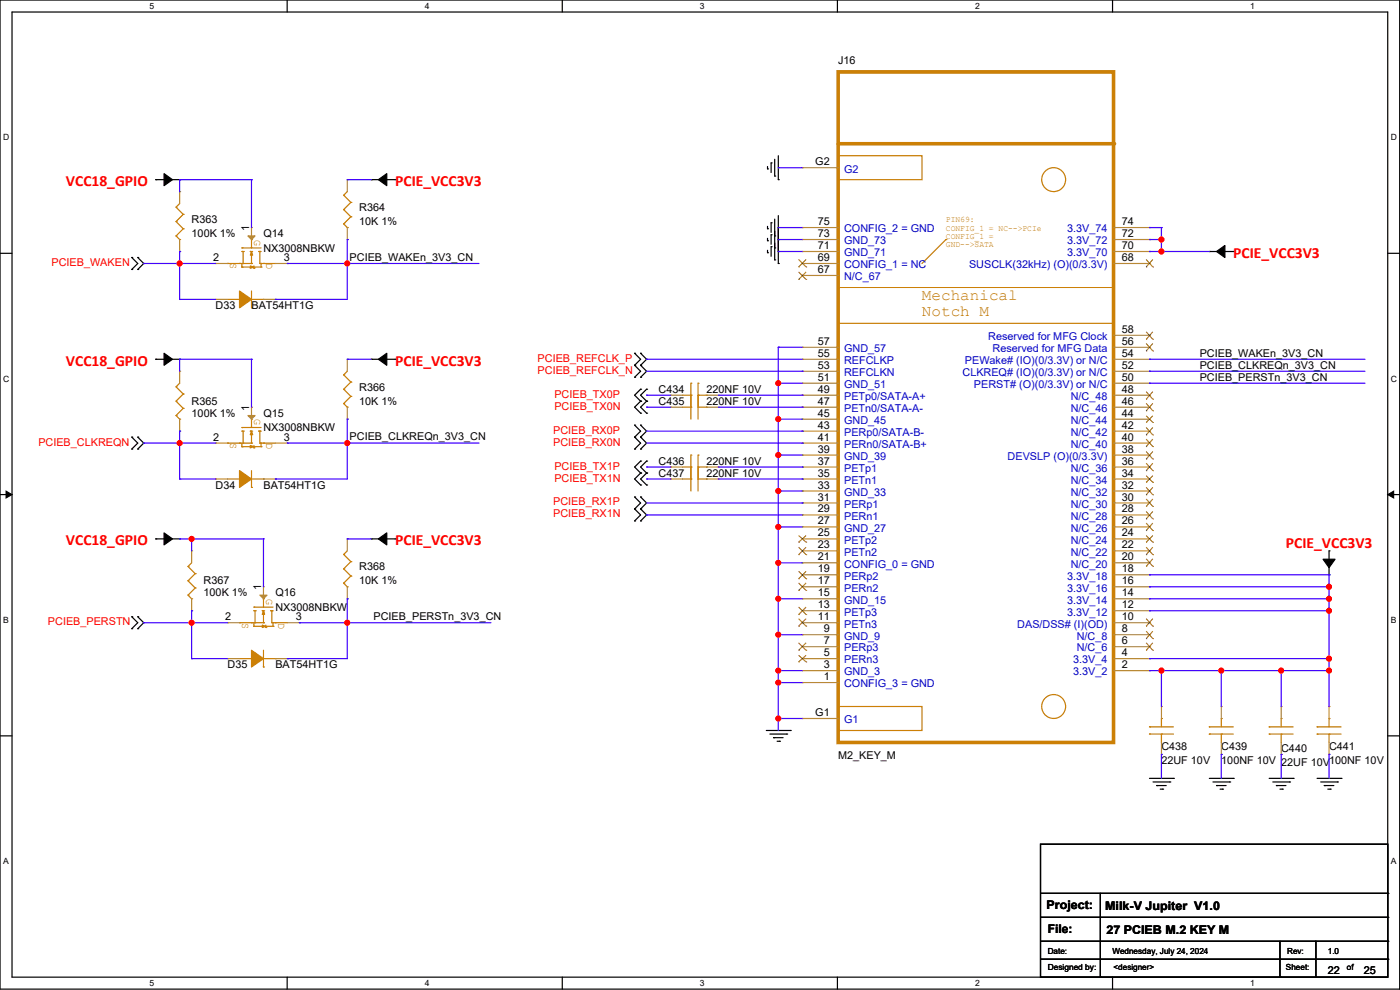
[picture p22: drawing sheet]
<svg xmlns="http://www.w3.org/2000/svg" width="594mm" height="420mm" viewBox="0 0 594 420" stroke-linecap="round" stroke-linejoin="round" font-family="sans-serif">
<defs><g id="words">
<g font-size="6.6" fill="#f00">
<text x="28" y="78.9">VCC18_GPIO</text>
<text x="167.7" y="78.9">PCIE_VCC3V3</text>
<text x="523.3" y="109.4">PCIE_VCC3V3</text>
<text x="28" y="155.2">VCC18_GPIO</text>
<text x="167.7" y="155.2">PCIE_VCC3V3</text>
<text x="28" y="231.3">VCC18_GPIO</text>
<text x="167.7" y="231.3">PCIE_VCC3V3</text>
<text x="545.6" y="232.4">PCIE_VCC3V3</text>
</g>
<g font-size="6.6" fill="#cc8006">
<text x="391.2" y="127.4">Mechanical</text>
<text x="391.2" y="134">Notch M</text>
</g>
<g font-size="5.1">
<text x="444" y="385.7">Project:</text>
<text x="468.9" y="386.2">Milk-V Jupiter V1.0</text>
<text x="444.5" y="395.9">File:</text>
<text x="469.4" y="396.4">27 PCIEB M.2 KEY M</text>
</g>
<g font-size="4.6">
<text x="355.6" y="27">J16</text>
<text x="345.9" y="70.1">G2</text>
<text x="152.4" y="89.5">R364</text>
<text x="81.3" y="94.6">R363</text>
<text x="152.4" y="95.6">10K 1%</text>
<text x="346.9" y="95.5">75</text>
<text x="476" y="95.5">74</text>
<text x="81.3" y="100.6">100K 1%</text>
<text x="105.7" y="98.1" transform="rotate(-90 105.7 98.1)">1</text>
<text x="111.8" y="100.6">Q14</text>
<text x="346.9" y="100.6">73</text>
<text x="476" y="100.6">72</text>
<text x="111.8" y="106.7">NX3008NBKW</text>
<text x="346.9" y="105.7">71</text>
<text x="476" y="105.7">70</text>
<text x="90.4" y="110.7">2</text>
<text x="120.4" y="110.7">3</text>
<text x="148.4" y="110.7">PCIEB_WAKEn_3V3_CN</text>
<text x="346.9" y="110.7">69</text>
<text x="476" y="110.7">68</text>
<text x="346.9" y="115.8">67</text>
<text x="91.5" y="131.1">D33</text>
<text x="106.7" y="131.1">BAT54HT1G</text>
<text x="476" y="141.2">58</text>
<text x="346.9" y="146.3">57</text>
<text x="476" y="146.3">56</text>
<text x="346.9" y="151.4">55</text>
<text x="476" y="151.4">54</text>
<text x="509" y="151.3">PCIEB_WAKEn_3V3_CN</text>
<text x="346.9" y="161.5">51</text>
<text x="346.9" y="156.5">53</text>
<text x="476" y="161.5">50</text>
<text x="476" y="156.5">52</text>
<text x="509" y="161.5">PCIEB_PERSTn_3V3_CN</text>
<text x="509" y="156.4">PCIEB_CLKREQn_3V3_CN</text>
<text x="152.4" y="165.7">R366</text>
<text x="279.4" y="166.7">C434</text>
<text x="299.7" y="166.7">220NF 10V</text>
<text x="346.9" y="166.6">49</text>
<text x="476" y="166.6">48</text>
<text x="81.3" y="171.8">R365</text>
<text x="152.4" y="171.8">10K 1%</text>
<text x="279.4" y="171.8">C435</text>
<text x="299.7" y="171.8">220NF 10V</text>
<text x="346.9" y="171.7">47</text>
<text x="476" y="171.7">46</text>
<text x="81.3" y="176.8">100K 1%</text>
<text x="105.7" y="174.3" transform="rotate(-90 105.7 174.3)">1</text>
<text x="111.8" y="176.8">Q15</text>
<text x="346.9" y="176.8">45</text>
<text x="476" y="176.8">44</text>
<text x="111.8" y="182.9">NX3008NBKW</text>
<text x="346.9" y="181.9">43</text>
<text x="476" y="181.9">42</text>
<text x="90.4" y="186.9">2</text>
<text x="120.4" y="186.9">3</text>
<text x="148.4" y="186.9">PCIEB_CLKREQn_3V3_CN</text>
<text x="346.9" y="186.9">41</text>
<text x="476" y="186.9">40</text>
<text x="279.4" y="197.2">C436</text>
<text x="299.7" y="197.2">220NF 10V</text>
<text x="346.9" y="197.1">37</text>
<text x="346.9" y="192">39</text>
<text x="476" y="197.1">36</text>
<text x="476" y="192">38</text>
<text x="279.4" y="202.2">C437</text>
<text x="299.7" y="202.2">220NF 10V</text>
<text x="346.9" y="202.2">35</text>
<text x="476" y="202.2">34</text>
<text x="91.5" y="207.3">D34</text>
<text x="111.8" y="207.3">BAT54HT1G</text>
<text x="346.9" y="207.3">33</text>
<text x="476" y="207.3">32</text>
<text x="346.9" y="212.3">31</text>
<text x="476" y="212.3">30</text>
<text x="346.9" y="217.4">29</text>
<text x="476" y="217.4">28</text>
<text x="346.9" y="227.6">25</text>
<text x="346.9" y="222.5">27</text>
<text x="476" y="227.6">24</text>
<text x="476" y="222.5">26</text>
<text x="346.9" y="232.7">23</text>
<text x="476" y="232.7">22</text>
<text x="346.9" y="237.7">21</text>
<text x="476" y="237.7">20</text>
<text x="152.4" y="241.9">R368</text>
<text x="346.9" y="242.8">19</text>
<text x="476" y="242.8">18</text>
<text x="86.4" y="248">R367</text>
<text x="110.7" y="250.5" transform="rotate(-90 110.7 250.5)">1</text>
<text x="152.4" y="248">10K 1%</text>
<text x="346.9" y="247.9">17</text>
<text x="476" y="247.9">16</text>
<text x="86.4" y="253">100K 1%</text>
<text x="116.9" y="253">Q16</text>
<text x="346.9" y="253">15</text>
<text x="476" y="253">14</text>
<text x="95.5" y="263.1">2</text>
<text x="116.9" y="259.1">NX3008NBKW</text>
<text x="125.5" y="263.1">3</text>
<text x="158.5" y="263.1">PCIEB_PERSTn_3V3_CN</text>
<text x="346.9" y="263.1">11</text>
<text x="346.9" y="258.1">13</text>
<text x="476" y="263.1">10</text>
<text x="476" y="258.1">12</text>
<text x="349.5" y="268.2">9</text>
<text x="476" y="268.2">8</text>
<text x="349.5" y="273.3">7</text>
<text x="476" y="273.3">6</text>
<text x="349.5" y="278.4">5</text>
<text x="476" y="278.4">4</text>
<text x="96.5" y="283.5">D35</text>
<text x="116.9" y="283.5">BAT54HT1G</text>
<text x="349.5" y="283.5">3</text>
<text x="476" y="283.5">2</text>
<text x="349.5" y="288.5">1</text>
<text x="345.9" y="303.8">G1</text>
<text x="355.6" y="322.1">M2_KEY_M</text>
<text x="492.8" y="318.1">C438</text>
<text x="518.2" y="318.1">C439</text>
<text x="543.6" y="319.1">C440</text>
<text x="563.9" y="318.1">C441</text>
<text x="492.8" y="324.2">22UF 10V</text>
<text x="518.2" y="324.2">100NF 10V 22UF 10V100NF 10V</text>
<text x="563.4" y="413.1">22</text>
<text x="578.6" y="413.1">25</text>
</g>
<g font-size="4.6" fill="#00c">
<text x="358.2" y="73.2">G2</text>
<text x="358.2" y="98.6">CONFIG_2 = GND</text>
<text x="452.8" y="98.6">3.3V_74</text>
<text x="358.2" y="103.7">GND_73</text>
<text x="452.8" y="103.7">3.3V_72</text>
<text x="358.2" y="113.8">CONFIG_1 = NC</text>
<text x="358.2" y="108.8">GND_71</text>
<text x="411.2" y="113.8">SUSCLK(32kHz) (O)(0/3.3V)</text>
<text x="452.8" y="108.8">3.3V_70</text>
<text x="358.2" y="118.9">N/C_67</text>
<text x="358.2" y="149.4">GND_57</text>
<text x="419.3" y="144.3">Reserved for MFG Clock</text>
<text x="421.1" y="149.4">Reserved for MFG Data</text>
<text x="358.2" y="154.5">REFCLKP</text>
<text x="409.4" y="154.5">PEWake# (IO)(0/3.3V) or N/C</text>
<text x="358.2" y="159.6">REFCLKN</text>
<text x="408.4" y="159.6">CLKREQ# (IO)(0/3.3V) or N/C</text>
<text x="358.2" y="164.6">GND_51</text>
<text x="413.2" y="164.6">PERST# (O)(0/3.3V) or N/C</text>
<text x="358.2" y="169.7">PETp0/SATA-A+</text>
<text x="454.3" y="169.7">N/C_48</text>
<text x="358.2" y="179.9">GND_45</text>
<text x="358.2" y="174.8">PETn0/SATA-A-</text>
<text x="454.3" y="179.9">N/C_44</text>
<text x="454.3" y="174.8">N/C_46</text>
<text x="358.2" y="185">PERp0/SATA-B-</text>
<text x="454.3" y="185">N/C_42</text>
<text x="358.2" y="190">PERn0/SATA-B+</text>
<text x="454.3" y="190">N/C_40</text>
<text x="358.2" y="195.1">GND_39</text>
<text x="427.5" y="195.1">DEVSLP (O)(0/3.3V)</text>
<text x="358.2" y="200.2">PETp1</text>
<text x="454.3" y="200.2">N/C_36</text>
<text x="358.2" y="205.3">PETn1</text>
<text x="454.3" y="205.3">N/C_34</text>
<text x="358.2" y="215.4">PERp1</text>
<text x="358.2" y="210.4">GND_33</text>
<text x="454.3" y="215.4">N/C_30</text>
<text x="454.3" y="210.4">N/C_32</text>
<text x="358.2" y="220.5">PERn1</text>
<text x="454.3" y="220.5">N/C_28</text>
<text x="358.2" y="225.6">GND_27</text>
<text x="454.3" y="225.6">N/C_26</text>
<text x="358.2" y="230.7">PETp2</text>
<text x="454.3" y="230.7">N/C_24</text>
<text x="358.2" y="235.8">PETn2</text>
<text x="454.3" y="235.8">N/C_22</text>
<text x="358.2" y="240.8">CONFIG_0 = GND</text>
<text x="358.2" y="245.9">PERp2</text>
<text x="452.8" y="245.9">3.3V_18</text>
<text x="454.3" y="240.8">N/C_20</text>
<text x="358.2" y="251">PERn2</text>
<text x="452.8" y="251">3.3V_16</text>
<text x="358.2" y="256.1">GND_15</text>
<text x="452.8" y="256.1">3.3V_14</text>
<text x="358.2" y="261.2">PETp3</text>
<text x="452.8" y="261.2">3.3V_12</text>
<text x="358.2" y="266.2">PETn3</text>
<text x="431.6" y="266.2">DAS/DSS# (I)(OD)</text>
<text x="358.2" y="271.3">GND_9</text>
<text x="456.9" y="271.3">N/C_8</text>
<text x="358.2" y="281.5">PERn3</text>
<text x="358.2" y="276.4">PERp3</text>
<text x="455.3" y="281.5">3.3V_4</text>
<text x="456.9" y="276.4">N/C_6</text>
<text x="358.2" y="286.6">GND_3</text>
<text x="455.3" y="286.6">3.3V_2</text>
<text x="358.2" y="291.6">CONFIG_3 = GND</text>
<text x="358.2" y="306.9">G1</text>
</g>
<g font-size="4.6" fill="#cc8006">
<text x="107.9" y="101.6" transform="rotate(90 107.9 101.6)">G</text>
<text x="97.7" y="111.8" transform="rotate(90 97.7 111.8)">S</text>
<text x="113" y="111.8" transform="rotate(90 113 111.8)">D</text>
<text x="107.9" y="177.8" transform="rotate(90 107.9 177.8)">G</text>
<text x="97.7" y="188" transform="rotate(90 97.7 188)">S</text>
<text x="113" y="188" transform="rotate(90 113 188)">D</text>
<text x="113" y="254" transform="rotate(90 113 254)">G</text>
<text x="102.8" y="264.2" transform="rotate(90 102.8 264.2)">S</text>
<text x="118" y="264.2" transform="rotate(90 118 264.2)">D</text>
</g>
<g font-size="4.6" fill="#f00">
<text x="21.9" y="112.8">PCIEB_WAKEN</text>
<text x="228.1" y="153.5">PCIEB_REFCLK_P</text>
<text x="228.1" y="158.6">PCIEB_REFCLK_N</text>
<text x="235.2" y="173.8">PCIEB_TX0N</text>
<text x="235.2" y="168.7">PCIEB_TX0P</text>
<text x="234.7" y="184">PCIEB_RX0P</text>
<text x="16.3" y="189">PCIEB_CLKREQN</text>
<text x="234.7" y="189">PCIEB_RX0N</text>
<text x="235.2" y="199.2">PCIEB_TX1P</text>
<text x="235.2" y="204.3">PCIEB_TX1N</text>
<text x="234.7" y="214.4">PCIEB_RX1P</text>
<text x="234.7" y="219.5">PCIEB_RX1N</text>
<text x="20.3" y="265.2">PCIEB_PERSTN</text>
</g>
<g font-size="3.6">
<text x="63.5" y="3.8">5</text>
<text x="180.2" y="3.8">4</text>
<text x="296.9" y="3.8">3</text>
<text x="413.7" y="3.8">2</text>
<text x="530.4" y="3.8">1</text>
<text x="1.3" y="59.5">D</text>
<text x="590.1" y="59.5">D</text>
<text x="1.3" y="161.9">C</text>
<text x="590.1" y="161.9">C</text>
<text x="1.3" y="264.3">B</text>
<text x="590.1" y="264.3">B</text>
<text x="1.3" y="366.6">A</text>
<text x="590.1" y="366.6">A</text>
<text x="444.5" y="404.5">Date:</text>
<text x="472" y="404.5">Wednesday, July 24, 2024</text>
<text x="546.1" y="404.5">Rev:</text>
<text x="563.4" y="404.5">1.0</text>
<text x="444.5" y="411.7">Designed by:</text>
<text x="472.5" y="411.7">&lt;designer&gt;</text>
<text x="545.6" y="411.7">Sheet:</text>
<text x="571.5" y="411.7">of</text>
<text x="63.5" y="418.3">5</text>
<text x="180.2" y="418.3">4</text>
<text x="296.9" y="418.3">3</text>
<text x="413.7" y="418.3">2</text>
<text x="530.4" y="418.3">1</text>
</g>
<g font-size="3.6" fill="#cc8006">
<text x="401.3" y="94.3">PIN69:</text>
<text x="401.3" y="97.9">CONFIG_1 = NC--&gt;PCIe</text>
<text x="401.3" y="101.4">CONFIG_1 =</text>
<text x="401.3" y="105">GND--&gt;SATA</text>
</g>
</g></defs>
<path d="M0 0h593.9v419.6h-593.9zM5.1 5.1h583.7v409.4h-583.7z" fill="none" stroke="#000" stroke-width=".51"/>
<g fill="#fff">
<path d="M63.5 .5h2v4.1h-2z"/>
<path d="M63.5 415.1h2v4h-2z"/>
</g>
<path d="M121.8 0v5.1M121.8 414.5v5.1" fill="none" stroke="#000" stroke-width=".51"/>
<g fill="#fff">
<path d="M180.2 .5h2v4.1h-2z"/>
<path d="M180.2 415.1h2v4h-2z"/>
</g>
<path d="M238.6 0v5.1M238.6 414.5v5.1" fill="none" stroke="#000" stroke-width=".51"/>
<g fill="#fff">
<path d="M296.9 .5h2.1v4.1h-2.1z"/>
<path d="M296.9 415.1h2.1v4h-2.1z"/>
</g>
<path d="M355.3 0v5.1M355.3 414.5v5.1" fill="none" stroke="#000" stroke-width=".51"/>
<g fill="#fff">
<path d="M413.7 .5h2v4.1h-2z"/>
<path d="M413.7 415.1h2v4h-2z"/>
</g>
<path d="M472 0v5.1M472 414.5v5.1" fill="none" stroke="#000" stroke-width=".51"/>
<g fill="#fff">
<path d="M530.4 .5h2v4.1h-2z"/>
<path d="M530.4 415.1h2v4h-2z"/>
<path d="M1.3 56.3h2.6v4h-2.6z"/>
<path d="M590.1 56.3h2.6v4h-2.6z"/>
<path d="M1.3 158.6h2.6v4.1h-2.6z"/>
<path d="M590.1 158.6h2.6v4.1h-2.6z"/>
</g>
<path d="M0 107.5h5.1M588.8 107.5h5.1" fill="none" stroke="#000" stroke-width=".51"/>
<g fill="#fff">
<path d="M1.3 261h2.4v4.1h-2.4z"/>
<path d="M590.1 261h2.4v4.1h-2.4z"/>
</g>
<path d="M0 209.8h5.1M588.8 209.8h5.1" fill="none" stroke="#000" stroke-width=".51"/>
<path d="M2.6 208.3l2.5 1.5-2.5 1.5zM588.8 209.8l2.5-1.5v3z" fill="#000" stroke="#000" stroke-width=".42"/>
<g fill="#fff">
<path d="M1.3 363.4h2.4v4h-2.4z"/>
<path d="M590.1 363.4h2.4v4h-2.4z"/>
</g>
<g fill="none" stroke="#000" stroke-width=".51">
<path d="M66.1 76.2h5.5M72.7 76.2h3.5M157.5 76.2h3.6M162.1 76.2h5.6M325.6 70.6v1M327.2 69.1v4.1M328.7 67.6v7.1M330.2 66.1v10.1M325.6 96v1M327.2 94.5v4.1M327.2 99.6v4.1M328.7 93v17.3"/>
<path d="M330.2 91.5v20.3M55.9 109.2l2.5 2.6-2.5 2.5M58.4 109.2l2.6 2.6-2.6 2.5M325.6 101.1v1M325.6 106.2v1M327.2 104.7v4M513.1 106.7h3.6M517.7 106.7h5.6M66.1 152.4h5.5M72.7 152.4h3.5M157.5 152.4h3.6M162.1 152.4h5.6"/>
<path d="M269.3 149.9l2.5 2.5-2.5 2.6 2.5 2.5-2.5 2.5M271.8 149.9l2.5 2.5-2.5 2.6 2.5 2.5-2.5 2.5M271.8 165.1l-2.5 2.6 2.5 2.5-2.5 2.5 2.5 2.6M274.3 165.1l-2.5 2.6 2.5 2.5-2.5 2.5 2.5 2.6M55.9 185.4l2.5 2.6-2.5 2.5M58.4 185.4l2.6 2.6-2.6 2.5M269.3 180.4l2.5 2.5-2.5 2.5 2.5 2.6-2.5 2.5M271.8 180.4l2.5 2.5-2.5 2.5 2.5 2.6-2.5 2.5M271.8 195.6l-2.5 2.5 2.5 2.6-2.5 2.5 2.5 2.6M274.3 195.6l-2.5 2.5 2.5 2.6-2.5 2.5 2.5 2.6M269.3 210.8l2.5 2.6-2.5 2.5 2.5 2.6-2.5 2.5M271.8 210.8l2.5 2.6-2.5 2.5 2.5 2.6-2.5 2.5"/>
<path d="M66.1 228.6h5.5M72.7 228.6h3.5M157.5 228.6h3.6M162.1 228.6h5.6M563.9 233.7v5.6M563.9 240.3v3.6M55.9 261.6l2.5 2.6-2.5 2.5M58.4 261.6l2.6 2.6-2.6 2.5M0 312.2h5.1M325.1 309.9h10.2M326.7 311.4h7.1M328.2 312.9h4.1"/>
<path d="M329.7 314.5h1M588.8 312.2h5.1M487.7 330.2h10.2M489.2 331.7h7.1M490.7 333.3h4.1M492.3 334.8h1M513.1 330.2h10.2M514.6 331.7h7.1M516.1 333.3h4.1M517.7 334.8h1M538.5 330.2h10.2M540 331.7h7.1"/>
<path d="M541.5 333.3h4.1M543.1 334.8h1M558.8 330.2h10.2M560.3 331.7h7.2M561.9 333.3h4M563.4 334.8h1M441.5 358.2h147.3v56.3h-147.3zM441.5 379h147.3M466.9 379v35.5M441.5 389.1h147.3M441.5 399.3h147.3M543.1 399.3v15.2"/>
<path d="M558.3 399.3v15.2M441.5 406.9h147.3"/>
</g>
<g fill="#000">
<circle cx="66.1" cy="76.2" r=".25"/>
<circle cx="76.2" cy="76.2" r=".25"/>
<circle cx="157.5" cy="76.2" r=".25"/>
<circle cx="167.7" cy="76.2" r=".25"/>
<circle cx="325.6" cy="71.6" r=".25"/>
<circle cx="327.2" cy="69.1" r=".25"/>
<circle cx="328.7" cy="74.7" r=".25"/>
<circle cx="330.2" cy="76.2" r=".25"/>
<circle cx="325.6" cy="97" r=".25"/>
<circle cx="327.2" cy="94.5" r=".25"/>
<circle cx="327.2" cy="99.6" r=".25"/>
<circle cx="55.9" cy="109.2" r=".25"/>
<circle cx="55.9" cy="114.3" r=".25"/>
<circle cx="58.4" cy="109.2" r=".25"/>
<circle cx="58.4" cy="114.3" r=".25"/>
<circle cx="325.6" cy="102.1" r=".25"/>
<circle cx="325.6" cy="107.2" r=".25"/>
<circle cx="327.2" cy="104.7" r=".25"/>
<circle cx="328.7" cy="110.3" r=".25"/>
<circle cx="328.7" cy="105.2" r=".25"/>
<circle cx="328.7" cy="100.1" r=".25"/>
<circle cx="330.2" cy="101.6" r=".25"/>
<circle cx="330.2" cy="106.7" r=".25"/>
<circle cx="330.2" cy="111.8" r=".25"/>
<circle cx="513.1" cy="106.7" r=".25"/>
<circle cx="523.3" cy="106.7" r=".25"/>
<circle cx="66.1" cy="152.4" r=".25"/>
<circle cx="76.2" cy="152.4" r=".25"/>
<circle cx="157.5" cy="152.4" r=".25"/>
<circle cx="167.7" cy="152.4" r=".25"/>
<circle cx="269.3" cy="155" r=".25"/>
<circle cx="269.3" cy="149.9" r=".25"/>
<circle cx="271.8" cy="149.9" r=".25"/>
<circle cx="271.8" cy="155" r=".25"/>
<circle cx="269.3" cy="160" r=".25"/>
<circle cx="271.8" cy="165.1" r=".25"/>
<circle cx="271.8" cy="175.3" r=".25"/>
<circle cx="271.8" cy="170.2" r=".25"/>
<circle cx="271.8" cy="160" r=".25"/>
<circle cx="274.3" cy="175.3" r=".25"/>
<circle cx="274.3" cy="165.1" r=".25"/>
<circle cx="274.3" cy="170.2" r=".25"/>
<circle cx="55.9" cy="190.5" r=".25"/>
<circle cx="55.9" cy="185.4" r=".25"/>
<circle cx="58.4" cy="190.5" r=".25"/>
<circle cx="58.4" cy="185.4" r=".25"/>
<circle cx="269.3" cy="180.4" r=".25"/>
<circle cx="269.3" cy="185.4" r=".25"/>
<circle cx="269.3" cy="190.5" r=".25"/>
<circle cx="271.8" cy="180.4" r=".25"/>
<circle cx="271.8" cy="185.4" r=".25"/>
<circle cx="271.8" cy="195.6" r=".25"/>
<circle cx="271.8" cy="190.5" r=".25"/>
<circle cx="274.3" cy="195.6" r=".25"/>
<circle cx="269.3" cy="210.8" r=".25"/>
<circle cx="269.3" cy="215.9" r=".25"/>
<circle cx="271.8" cy="210.8" r=".25"/>
<circle cx="271.8" cy="200.7" r=".25"/>
<circle cx="271.8" cy="205.8" r=".25"/>
<circle cx="271.8" cy="215.9" r=".25"/>
<circle cx="274.3" cy="200.7" r=".25"/>
<circle cx="274.3" cy="205.8" r=".25"/>
<circle cx="66.1" cy="228.6" r=".25"/>
<circle cx="76.2" cy="228.6" r=".25"/>
<circle cx="157.5" cy="228.6" r=".25"/>
<circle cx="167.7" cy="228.6" r=".25"/>
<circle cx="269.3" cy="221" r=".25"/>
<circle cx="271.8" cy="221" r=".25"/>
<circle cx="563.9" cy="233.7" r=".25"/>
<circle cx="563.9" cy="243.9" r=".25"/>
<circle cx="55.9" cy="266.7" r=".25"/>
<circle cx="55.9" cy="261.6" r=".25"/>
<circle cx="58.4" cy="261.6" r=".25"/>
<circle cx="58.4" cy="266.7" r=".25"/>
<circle cx="328.2" cy="312.9" r=".25"/>
<circle cx="330.7" cy="314.5" r=".25"/>
<circle cx="333.8" cy="311.4" r=".25"/>
<circle cx="335.3" cy="309.9" r=".25"/>
<circle cx="490.7" cy="333.3" r=".25"/>
<circle cx="493.3" cy="334.8" r=".25"/>
<circle cx="496.3" cy="331.7" r=".25"/>
<circle cx="497.9" cy="330.2" r=".25"/>
<circle cx="516.1" cy="333.3" r=".25"/>
<circle cx="518.7" cy="334.8" r=".25"/>
<circle cx="521.7" cy="331.7" r=".25"/>
<circle cx="523.3" cy="330.2" r=".25"/>
<circle cx="541.5" cy="333.3" r=".25"/>
<circle cx="544.1" cy="334.8" r=".25"/>
<circle cx="547.1" cy="331.7" r=".25"/>
<circle cx="548.7" cy="330.2" r=".25"/>
<circle cx="561.9" cy="333.3" r=".25"/>
<circle cx="564.4" cy="334.8" r=".25"/>
<circle cx="567.5" cy="331.7" r=".25"/>
<circle cx="569" cy="330.2" r=".25"/>
<circle cx="588.8" cy="379" r=".25"/>
<circle cx="588.8" cy="389.1" r=".25"/>
<circle cx="588.8" cy="399.3" r=".25"/>
<circle cx="466.9" cy="414.5" r=".25"/>
<circle cx="543.1" cy="414.5" r=".25"/>
<circle cx="558.3" cy="414.5" r=".25"/>
<circle cx="588.8" cy="406.9" r=".25"/>
</g>
<g fill="#000" stroke="#000" stroke-width=".51">
<path d="M69.6 73.7l3.6 2.5-3.6 2.6z" fill-rule="evenodd"/>
<path d="M160.5 76.2l3.6-2.5v5.1z" fill-rule="evenodd"/>
<path d="M516.1 106.7l3.6-2.5v5z" fill-rule="evenodd"/>
<path d="M69.6 149.9l3.6 2.5-3.6 2.6z" fill-rule="evenodd"/>
<path d="M160.5 152.4l3.6-2.5v5.1z" fill-rule="evenodd"/>
<path d="M69.6 226.1l3.6 2.5-3.6 2.6z" fill-rule="evenodd"/>
<path d="M160.5 228.6l3.6-2.5v5.1z" fill-rule="evenodd"/>
<path d="M561.4 237.3h5l-2.5 3.5z" fill-rule="evenodd"/>
</g>
<path d="M76.2 86.4l-1.5 1.5" fill="none" stroke="#cc8006" stroke-width=".51"/>
<circle cx="74.7" cy="87.9" r=".25" fill="#cc8006"/>
<path d="M74.7 87.9l3 3.1" fill="none" stroke="#cc8006" stroke-width=".51"/>
<circle cx="77.7" cy="91" r=".25" fill="#cc8006"/>
<path d="M77.7 91l-3 3" fill="none" stroke="#cc8006" stroke-width=".51"/>
<circle cx="74.7" cy="94" r=".25" fill="#cc8006"/>
<path d="M74.7 94l3 3" fill="none" stroke="#cc8006" stroke-width=".51"/>
<circle cx="77.7" cy="97" r=".25" fill="#cc8006"/>
<path d="M77.7 97l-3 3.1" fill="none" stroke="#cc8006" stroke-width=".51"/>
<circle cx="74.7" cy="100.1" r=".25" fill="#cc8006"/>
<path d="M74.7 100.1l1.5 1.5" fill="none" stroke="#cc8006" stroke-width=".51"/>
<circle cx="76.2" cy="101.6" r=".25" fill="#cc8006"/>
<path d="M76.2 81.3v5.1" fill="none" stroke="#a84" stroke-width=".51"/>
<circle cx="76.2" cy="81.3" r=".25" fill="#a84"/>
<path d="M76.2 101.6v5.1" fill="none" stroke="#a84" stroke-width=".51"/>
<circle cx="76.2" cy="106.7" r=".25" fill="#a84"/>
<path d="M76.2 162.6l-1.5 1.5" fill="none" stroke="#cc8006" stroke-width=".51"/>
<circle cx="74.7" cy="164.1" r=".25" fill="#cc8006"/>
<path d="M74.7 164.1l3 3.1" fill="none" stroke="#cc8006" stroke-width=".51"/>
<circle cx="77.7" cy="167.2" r=".25" fill="#cc8006"/>
<path d="M77.7 167.2l-3 3" fill="none" stroke="#cc8006" stroke-width=".51"/>
<circle cx="74.7" cy="170.2" r=".25" fill="#cc8006"/>
<path d="M74.7 170.2l3 3" fill="none" stroke="#cc8006" stroke-width=".51"/>
<circle cx="77.7" cy="173.2" r=".25" fill="#cc8006"/>
<path d="M77.7 173.2l-3 3.1" fill="none" stroke="#cc8006" stroke-width=".51"/>
<circle cx="74.7" cy="176.3" r=".25" fill="#cc8006"/>
<path d="M74.7 176.3l1.5 1.5" fill="none" stroke="#cc8006" stroke-width=".51"/>
<circle cx="76.2" cy="177.8" r=".25" fill="#cc8006"/>
<path d="M76.2 157.5v5.1" fill="none" stroke="#a84" stroke-width=".51"/>
<circle cx="76.2" cy="157.5" r=".25" fill="#a84"/>
<path d="M76.2 177.8v5.1" fill="none" stroke="#a84" stroke-width=".51"/>
<circle cx="76.2" cy="182.9" r=".25" fill="#a84"/>
<path d="M110.3 188h1.5" fill="none" stroke="#cc8006" stroke-width=".51"/>
<circle cx="110.3" cy="188" r=".25" fill="#cc8006"/>
<path d="M110.3 182.9v5.1" fill="none" stroke="#cc8006" stroke-width=".51"/>
<circle cx="110.3" cy="182.9" r=".25" fill="#cc8006"/>
<path d="M103.1 182.9v5.1" fill="none" stroke="#cc8006" stroke-width=".51"/>
<circle cx="103.1" cy="188" r=".25" fill="#cc8006"/>
<path d="M101.6 188h1.5" fill="none" stroke="#cc8006" stroke-width=".51"/>
<circle cx="101.6" cy="188" r=".25" fill="#cc8006"/>
<path d="M106.7 177.8v3.6" fill="none" stroke="#cc8006" stroke-width=".51"/>
<circle cx="106.7" cy="177.8" r=".25" fill="#cc8006"/>
<g fill="#cc8006" stroke="#cc8006" stroke-width=".51">
<path d="M106.7 182.9l.5 1.5h-1z"/>
<path d="M106.2 189l1.5 .5-1.5 .5z"/>
</g>
<path d="M102.6 188v1.5" fill="none" stroke="#cc8006" stroke-width=".51"/>
<circle cx="102.6" cy="189.5" r=".25" fill="#cc8006"/>
<path d="M102.6 189.5h3.6" fill="none" stroke="#cc8006" stroke-width=".51"/>
<circle cx="102.6" cy="189.5" r=".25" fill="#cc8006"/>
<path d="M107.7 189v1" fill="none" stroke="#cc8006" stroke-width=".51"/>
<circle cx="107.7" cy="190" r=".25" fill="#cc8006"/>
<path d="M107.7 189.5h3.1" fill="none" stroke="#cc8006" stroke-width=".51"/>
<circle cx="110.8" cy="189.5" r=".25" fill="#cc8006"/>
<path d="M110.8 188v1.5" fill="none" stroke="#cc8006" stroke-width=".51"/>
<circle cx="110.8" cy="188" r=".25" fill="#cc8006"/>
<path d="M106.2 182.9h1" fill="none" stroke="#cc8006" stroke-width=".51"/>
<circle cx="106.2" cy="182.9" r=".25" fill="#cc8006"/>
<path d="M102.6 182.9h1.1" fill="none" stroke="#cc8006" stroke-width=".51"/>
<circle cx="102.6" cy="182.9" r=".25" fill="#cc8006"/>
<path d="M109.7 182.9h1.1" fill="none" stroke="#cc8006" stroke-width=".51"/>
<circle cx="109.7" cy="182.9" r=".25" fill="#cc8006"/>
<path d="M102.6 181.4h8.2" fill="none" stroke="#cc8006" stroke-width=".51"/>
<circle cx="102.6" cy="181.4" r=".25" fill="#cc8006"/>
<path d="M106.7 184.4v3.6" fill="none" stroke="#cc8006" stroke-width=".51"/>
<circle cx="106.7" cy="188" r=".25" fill="#cc8006"/>
<path d="M103.1 188h3.6" fill="none" stroke="#cc8006" stroke-width=".51"/>
<circle cx="106.7" cy="188" r=".25" fill="#cc8006"/>
<path d="M96.5 188h5.1" fill="none" stroke="#cc8006" stroke-width=".51"/>
<circle cx="96.5" cy="188" r=".25" fill="#cc8006"/>
<path d="M111.8 188h5.1" fill="none" stroke="#cc8006" stroke-width=".51"/>
<circle cx="111.8" cy="188" r=".25" fill="#cc8006"/>
<path d="M105.2 176.3h3l-1.5 1.5z" fill="#a84" stroke="#a84" stroke-width=".51"/>
<path d="M106.7 172.7v5.1" fill="none" stroke="#a84" stroke-width=".51"/>
<circle cx="106.7" cy="172.7" r=".25" fill="#a84"/>
<path d="M91.5 188h5" fill="none" stroke="#a84" stroke-width=".51"/>
<circle cx="91.5" cy="188" r=".25" fill="#a84"/>
<path d="M116.9 188h5" fill="none" stroke="#a84" stroke-width=".51"/>
<circle cx="121.9" cy="188" r=".25" fill="#a84"/>
<path d="M296.2 172.7h3.5" fill="none" stroke="#cc8006" stroke-width=".51"/>
<circle cx="299.7" cy="172.7" r=".25" fill="#cc8006"/>
<path d="M289.6 172.7h3.5" fill="none" stroke="#cc8006" stroke-width=".51"/>
<circle cx="293.1" cy="172.7" r=".25" fill="#cc8006"/>
<path d="M296.2 167.7v10.1" fill="none" stroke="#cc8006" stroke-width=".51"/>
<circle cx="296.2" cy="167.7" r=".25" fill="#cc8006"/>
<path d="M293.1 167.7v10.1" fill="none" stroke="#cc8006" stroke-width=".51"/>
<circle cx="293.1" cy="167.7" r=".25" fill="#cc8006"/>
<path d="M284.5 172.7h5.1" fill="none" stroke="#a84" stroke-width=".51"/>
<circle cx="284.5" cy="172.7" r=".25" fill="#a84"/>
<path d="M299.7 172.7h5.1" fill="none" stroke="#a84" stroke-width=".51"/>
<circle cx="304.8" cy="172.7" r=".25" fill="#a84"/>
<path d="M106.7 199.7v7.1" fill="none" stroke="#cc8006" stroke-width=".51"/>
<circle cx="106.7" cy="206.8" r=".25" fill="#cc8006"/>
<path d="M96.5 203.2h5.1" fill="none" stroke="#cc8006" stroke-width=".51"/>
<circle cx="101.6" cy="203.2" r=".25" fill="#cc8006"/>
<path d="M106.7 203.2h5.1" fill="none" stroke="#cc8006" stroke-width=".51"/>
<circle cx="111.8" cy="203.2" r=".25" fill="#cc8006"/>
<path d="M101.6 199.7l5.1 3.5-5.1 3.6z" fill-rule="evenodd" fill="#cc8006" stroke="#cc8006" stroke-width=".51"/>
<path d="M91.5 203.2h5" fill="none" stroke="#a84" stroke-width=".51"/>
<circle cx="91.5" cy="203.2" r=".25" fill="#a84"/>
<path d="M111.8 203.2h5.1" fill="none" stroke="#a84" stroke-width=".51"/>
<circle cx="116.9" cy="203.2" r=".25" fill="#a84"/>
<path d="M563.9 304.8v3.6" fill="none" stroke="#cc8006" stroke-width=".51"/>
<circle cx="563.9" cy="304.8" r=".25" fill="#cc8006"/>
<path d="M563.9 311.4v3.6" fill="none" stroke="#cc8006" stroke-width=".51"/>
<circle cx="563.9" cy="311.4" r=".25" fill="#cc8006"/>
<path d="M558.8 308.4h10.2" fill="none" stroke="#cc8006" stroke-width=".51"/>
<circle cx="558.8" cy="308.4" r=".25" fill="#cc8006"/>
<path d="M558.8 311.4h10.2" fill="none" stroke="#cc8006" stroke-width=".51"/>
<circle cx="558.8" cy="311.4" r=".25" fill="#cc8006"/>
<path d="M563.9 315v5.1" fill="none" stroke="#a84" stroke-width=".51"/>
<circle cx="563.9" cy="320.1" r=".25" fill="#a84"/>
<path d="M563.9 299.7v5.1" fill="none" stroke="#a84" stroke-width=".51"/>
<circle cx="563.9" cy="299.7" r=".25" fill="#a84"/>
<path d="M296.2 203.2h3.5" fill="none" stroke="#cc8006" stroke-width=".51"/>
<circle cx="299.7" cy="203.2" r=".25" fill="#cc8006"/>
<path d="M289.6 203.2h3.5" fill="none" stroke="#cc8006" stroke-width=".51"/>
<circle cx="293.1" cy="203.2" r=".25" fill="#cc8006"/>
<path d="M296.2 198.1v10.2" fill="none" stroke="#cc8006" stroke-width=".51"/>
<circle cx="296.2" cy="198.1" r=".25" fill="#cc8006"/>
<path d="M293.1 198.1v10.2" fill="none" stroke="#cc8006" stroke-width=".51"/>
<circle cx="293.1" cy="198.1" r=".25" fill="#cc8006"/>
<path d="M284.5 203.2h5.1" fill="none" stroke="#a84" stroke-width=".51"/>
<circle cx="284.5" cy="203.2" r=".25" fill="#a84"/>
<path d="M299.7 203.2h5.1" fill="none" stroke="#a84" stroke-width=".51"/>
<circle cx="304.8" cy="203.2" r=".25" fill="#a84"/>
<path d="M111.8 275.9v7.1" fill="none" stroke="#cc8006" stroke-width=".51"/>
<circle cx="111.8" cy="283" r=".25" fill="#cc8006"/>
<path d="M101.6 279.4h5.1" fill="none" stroke="#cc8006" stroke-width=".51"/>
<circle cx="106.7" cy="279.4" r=".25" fill="#cc8006"/>
<path d="M111.8 279.4h5.1" fill="none" stroke="#cc8006" stroke-width=".51"/>
<circle cx="116.9" cy="279.4" r=".25" fill="#cc8006"/>
<path d="M106.7 275.9l5.1 3.5-5.1 3.6z" fill-rule="evenodd" fill="#cc8006" stroke="#cc8006" stroke-width=".51"/>
<path d="M96.5 279.4h5.1" fill="none" stroke="#a84" stroke-width=".51"/>
<circle cx="96.5" cy="279.4" r=".25" fill="#a84"/>
<path d="M116.9 279.4h5" fill="none" stroke="#a84" stroke-width=".51"/>
<circle cx="121.9" cy="279.4" r=".25" fill="#a84"/>
<path d="M147.3 233.7l-1.5 1.5" fill="none" stroke="#cc8006" stroke-width=".51"/>
<circle cx="145.8" cy="235.2" r=".25" fill="#cc8006"/>
<path d="M145.8 235.2l3.1 3.1" fill="none" stroke="#cc8006" stroke-width=".51"/>
<circle cx="148.9" cy="238.3" r=".25" fill="#cc8006"/>
<path d="M148.9 238.3l-3.1 3" fill="none" stroke="#cc8006" stroke-width=".51"/>
<circle cx="145.8" cy="241.3" r=".25" fill="#cc8006"/>
<path d="M145.8 241.3l3.1 3.1" fill="none" stroke="#cc8006" stroke-width=".51"/>
<circle cx="148.9" cy="244.4" r=".25" fill="#cc8006"/>
<path d="M148.9 244.4l-3.1 3" fill="none" stroke="#cc8006" stroke-width=".51"/>
<circle cx="145.8" cy="247.4" r=".25" fill="#cc8006"/>
<path d="M145.8 247.4l1.5 1.5" fill="none" stroke="#cc8006" stroke-width=".51"/>
<circle cx="147.3" cy="248.9" r=".25" fill="#cc8006"/>
<path d="M147.3 228.6v5.1" fill="none" stroke="#a84" stroke-width=".51"/>
<circle cx="147.3" cy="228.6" r=".25" fill="#a84"/>
<path d="M147.3 248.9v5.1" fill="none" stroke="#a84" stroke-width=".51"/>
<circle cx="147.3" cy="254" r=".25" fill="#a84"/>
<path d="M147.3 157.5l-1.5 1.5" fill="none" stroke="#cc8006" stroke-width=".51"/>
<circle cx="145.8" cy="159" r=".25" fill="#cc8006"/>
<path d="M145.8 159l3.1 3.1" fill="none" stroke="#cc8006" stroke-width=".51"/>
<circle cx="148.9" cy="162.1" r=".25" fill="#cc8006"/>
<path d="M148.9 162.1l-3.1 3" fill="none" stroke="#cc8006" stroke-width=".51"/>
<circle cx="145.8" cy="165.1" r=".25" fill="#cc8006"/>
<path d="M145.8 165.1l3.1 3.1" fill="none" stroke="#cc8006" stroke-width=".51"/>
<circle cx="148.9" cy="168.2" r=".25" fill="#cc8006"/>
<path d="M148.9 168.2l-3.1 3" fill="none" stroke="#cc8006" stroke-width=".51"/>
<circle cx="145.8" cy="171.2" r=".25" fill="#cc8006"/>
<path d="M145.8 171.2l1.5 1.5" fill="none" stroke="#cc8006" stroke-width=".51"/>
<circle cx="147.3" cy="172.7" r=".25" fill="#cc8006"/>
<path d="M147.3 152.4v5.1" fill="none" stroke="#a84" stroke-width=".51"/>
<circle cx="147.3" cy="152.4" r=".25" fill="#a84"/>
<path d="M147.3 172.7v5.1" fill="none" stroke="#a84" stroke-width=".51"/>
<circle cx="147.3" cy="177.8" r=".25" fill="#a84"/>
<path d="M518.2 304.8v3.6" fill="none" stroke="#cc8006" stroke-width=".51"/>
<circle cx="518.2" cy="304.8" r=".25" fill="#cc8006"/>
<path d="M518.2 311.4v3.6" fill="none" stroke="#cc8006" stroke-width=".51"/>
<circle cx="518.2" cy="311.4" r=".25" fill="#cc8006"/>
<path d="M513.1 308.4h10.2" fill="none" stroke="#cc8006" stroke-width=".51"/>
<circle cx="513.1" cy="308.4" r=".25" fill="#cc8006"/>
<path d="M513.1 311.4h10.2" fill="none" stroke="#cc8006" stroke-width=".51"/>
<circle cx="513.1" cy="311.4" r=".25" fill="#cc8006"/>
<path d="M518.2 315v5.1" fill="none" stroke="#a84" stroke-width=".51"/>
<circle cx="518.2" cy="320.1" r=".25" fill="#a84"/>
<path d="M518.2 299.7v5.1" fill="none" stroke="#a84" stroke-width=".51"/>
<circle cx="518.2" cy="299.7" r=".25" fill="#a84"/>
<path d="M296.2 167.7h3.5" fill="none" stroke="#cc8006" stroke-width=".51"/>
<circle cx="299.7" cy="167.7" r=".25" fill="#cc8006"/>
<path d="M289.6 167.7h3.5" fill="none" stroke="#cc8006" stroke-width=".51"/>
<circle cx="293.1" cy="167.7" r=".25" fill="#cc8006"/>
<path d="M296.2 162.6v10.1" fill="none" stroke="#cc8006" stroke-width=".51"/>
<circle cx="296.2" cy="162.6" r=".25" fill="#cc8006"/>
<path d="M293.1 162.6v10.1" fill="none" stroke="#cc8006" stroke-width=".51"/>
<circle cx="293.1" cy="162.6" r=".25" fill="#cc8006"/>
<path d="M284.5 167.7h5.1" fill="none" stroke="#a84" stroke-width=".51"/>
<circle cx="284.5" cy="167.7" r=".25" fill="#a84"/>
<path d="M299.7 167.7h5.1" fill="none" stroke="#a84" stroke-width=".51"/>
<circle cx="304.8" cy="167.7" r=".25" fill="#a84"/>
<path d="M147.3 81.3l-1.5 1.5" fill="none" stroke="#cc8006" stroke-width=".51"/>
<circle cx="145.8" cy="82.8" r=".25" fill="#cc8006"/>
<path d="M145.8 82.8l3.1 3.1" fill="none" stroke="#cc8006" stroke-width=".51"/>
<circle cx="148.9" cy="85.9" r=".25" fill="#cc8006"/>
<path d="M148.9 85.9l-3.1 3" fill="none" stroke="#cc8006" stroke-width=".51"/>
<circle cx="145.8" cy="88.9" r=".25" fill="#cc8006"/>
<path d="M145.8 88.9l3.1 3.1" fill="none" stroke="#cc8006" stroke-width=".51"/>
<circle cx="148.9" cy="92" r=".25" fill="#cc8006"/>
<path d="M148.9 92l-3.1 3" fill="none" stroke="#cc8006" stroke-width=".51"/>
<circle cx="145.8" cy="95" r=".25" fill="#cc8006"/>
<path d="M145.8 95l1.5 1.5" fill="none" stroke="#cc8006" stroke-width=".51"/>
<circle cx="147.3" cy="96.5" r=".25" fill="#cc8006"/>
<path d="M147.3 76.2v5.1" fill="none" stroke="#a84" stroke-width=".51"/>
<circle cx="147.3" cy="76.2" r=".25" fill="#a84"/>
<path d="M147.3 96.5v5.1" fill="none" stroke="#a84" stroke-width=".51"/>
<circle cx="147.3" cy="101.6" r=".25" fill="#a84"/>
<path d="M543.6 304.8v3.6" fill="none" stroke="#cc8006" stroke-width=".51"/>
<circle cx="543.6" cy="304.8" r=".25" fill="#cc8006"/>
<path d="M543.6 311.4v3.6" fill="none" stroke="#cc8006" stroke-width=".51"/>
<circle cx="543.6" cy="311.4" r=".25" fill="#cc8006"/>
<path d="M538.5 308.4h10.2" fill="none" stroke="#cc8006" stroke-width=".51"/>
<circle cx="538.5" cy="308.4" r=".25" fill="#cc8006"/>
<path d="M538.5 311.4h10.2" fill="none" stroke="#cc8006" stroke-width=".51"/>
<circle cx="538.5" cy="311.4" r=".25" fill="#cc8006"/>
<path d="M543.6 315v5.1" fill="none" stroke="#a84" stroke-width=".51"/>
<circle cx="543.6" cy="320.1" r=".25" fill="#a84"/>
<path d="M543.6 299.7v5.1" fill="none" stroke="#a84" stroke-width=".51"/>
<circle cx="543.6" cy="299.7" r=".25" fill="#a84"/>
<path d="M355.6 66.1h35.6v10.1h-35.6zM355.6 121.9h116.9v15.3h-116.9zM355.6 299.7h35.6v10.2h-35.6z" fill="none" stroke="#cc8006" stroke-width=".51"/>
<path d="M355.6 30.5h116.9v284.5h-116.9zM355.6 61h116.9" fill="none" stroke="#cc8006" stroke-width="1.5"/>
<circle cx="472.5" cy="61" r=".76" fill="#cc8006"/>
<path d="M401.3 101.6l-10.1 10.2" fill="none" stroke="#cc8006" stroke-width=".51"/>
<circle cx="401.3" cy="101.6" r=".25" fill="#cc8006"/>
<g fill="none" stroke="#cc8006" stroke-width=".51">
<circle cx="447" cy="76.2" r="5.1"/>
<circle cx="447" cy="299.7" r="5.1"/>
</g>
<path d="M340.4 289.6h15.2" fill="none" stroke="#a84" stroke-width=".51"/>
<circle cx="340.4" cy="289.6" r=".25" fill="#a84"/>
<path d="M472.5 284.5h15.2" fill="none" stroke="#a84" stroke-width=".51"/>
<circle cx="487.7" cy="284.5" r=".25" fill="#a84"/>
<path d="M340.4 284.5h15.2" fill="none" stroke="#a84" stroke-width=".51"/>
<circle cx="340.4" cy="284.5" r=".25" fill="#a84"/>
<path d="M472.5 279.4h15.2" fill="none" stroke="#a84" stroke-width=".51"/>
<circle cx="487.7" cy="279.4" r=".25" fill="#a84"/>
<path d="M340.4 279.4h15.2" fill="none" stroke="#a84" stroke-width=".51"/>
<circle cx="340.4" cy="279.4" r=".25" fill="#a84"/>
<path d="M338.8 278l3.2 2.8M342 278l-3.2 2.8M338.8 280.8h.1M342 280.8h.1" fill="none" stroke="#804000" stroke-width=".42"/>
<path d="M472.5 274.3h15.2" fill="none" stroke="#a84" stroke-width=".51"/>
<circle cx="487.7" cy="274.3" r=".25" fill="#a84"/>
<path d="M486.3 275.9h.1M486.3 272.7l2.8 3.2M489.1 275.9h.1M489.1 272.7l-2.8 3.2" fill="none" stroke="#804000" stroke-width=".42"/>
<path d="M340.4 274.3h15.2" fill="none" stroke="#a84" stroke-width=".51"/>
<circle cx="340.4" cy="274.3" r=".25" fill="#a84"/>
<path d="M338.8 275.9h.1M338.8 272.7l3.2 3.2M342 275.9h.1M342 272.7l-3.2 3.2" fill="none" stroke="#804000" stroke-width=".42"/>
<path d="M472.5 269.3h15.2" fill="none" stroke="#a84" stroke-width=".51"/>
<circle cx="487.7" cy="269.3" r=".25" fill="#a84"/>
<path d="M486.3 271h.1M486.3 267.8l2.8 3.2M489.1 271h.1M489.1 267.8l-2.8 3.2" fill="none" stroke="#804000" stroke-width=".42"/>
<path d="M340.4 269.3h15.2" fill="none" stroke="#a84" stroke-width=".51"/>
<circle cx="340.4" cy="269.3" r=".25" fill="#a84"/>
<path d="M472.5 264.2h15.2" fill="none" stroke="#a84" stroke-width=".51"/>
<circle cx="487.7" cy="264.2" r=".25" fill="#a84"/>
<path d="M486.3 265.7h.1M486.3 262.5l2.8 3.2M489.1 265.7h.1M489.1 262.5l-2.8 3.2" fill="none" stroke="#804000" stroke-width=".42"/>
<path d="M340.4 264.2h15.2" fill="none" stroke="#a84" stroke-width=".51"/>
<circle cx="340.4" cy="264.2" r=".25" fill="#a84"/>
<path d="M338.8 265.7h.1M338.8 262.5l3.2 3.2M342 265.7h.1M342 262.5l-3.2 3.2" fill="none" stroke="#804000" stroke-width=".42"/>
<path d="M472.5 238.8h15.2" fill="none" stroke="#a84" stroke-width=".51"/>
<circle cx="487.7" cy="238.8" r=".25" fill="#a84"/>
<path d="M486.3 237.1l2.8 3.2M489.1 237.1l-2.8 3.2M486.3 240.3h.1M489.1 240.3h.1" fill="none" stroke="#804000" stroke-width=".42"/>
<path d="M340.4 238.8h15.2" fill="none" stroke="#a84" stroke-width=".51"/>
<circle cx="340.4" cy="238.8" r=".25" fill="#a84"/>
<path d="M472.5 233.7h15.2" fill="none" stroke="#a84" stroke-width=".51"/>
<circle cx="487.7" cy="233.7" r=".25" fill="#a84"/>
<path d="M486.3 235.3h.1M486.3 232.1l2.8 3.2M489.1 235.3h.1M489.1 232.1l-2.8 3.2" fill="none" stroke="#804000" stroke-width=".42"/>
<path d="M340.4 233.7h15.2" fill="none" stroke="#a84" stroke-width=".51"/>
<circle cx="340.4" cy="233.7" r=".25" fill="#a84"/>
<path d="M338.8 235.3h.1M338.8 232.1l3.2 3.2M342 235.3h.1M342 232.1l-3.2 3.2" fill="none" stroke="#804000" stroke-width=".42"/>
<path d="M472.5 228.6h15.2" fill="none" stroke="#a84" stroke-width=".51"/>
<circle cx="487.7" cy="228.6" r=".25" fill="#a84"/>
<path d="M486.3 230h.1M486.3 227.2l2.8 2.8M489.1 230h.1M489.1 227.2l-2.8 2.8" fill="none" stroke="#804000" stroke-width=".42"/>
<path d="M340.4 228.6h15.2" fill="none" stroke="#a84" stroke-width=".51"/>
<circle cx="340.4" cy="228.6" r=".25" fill="#a84"/>
<path d="M338.8 230h.1M338.8 227.2l3.2 2.8M342 230h.1M342 227.2l-3.2 2.8" fill="none" stroke="#804000" stroke-width=".42"/>
<path d="M472.5 223.5h15.2" fill="none" stroke="#a84" stroke-width=".51"/>
<circle cx="487.7" cy="223.5" r=".25" fill="#a84"/>
<path d="M486.3 225.1h.1M486.3 221.9l2.8 3.2M489.1 225.1h.1M489.1 221.9l-2.8 3.2" fill="none" stroke="#804000" stroke-width=".42"/>
<path d="M340.4 223.5h15.2" fill="none" stroke="#a84" stroke-width=".51"/>
<circle cx="340.4" cy="223.5" r=".25" fill="#a84"/>
<path d="M472.5 218.5h15.2" fill="none" stroke="#a84" stroke-width=".51"/>
<circle cx="487.7" cy="218.5" r=".25" fill="#a84"/>
<path d="M486.3 217l2.8 3.2M489.1 217l-2.8 3.2M486.3 220.2h.1M489.1 220.2h.1" fill="none" stroke="#804000" stroke-width=".42"/>
<path d="M340.4 218.5h15.2" fill="none" stroke="#a84" stroke-width=".51"/>
<circle cx="340.4" cy="218.5" r=".25" fill="#a84"/>
<path d="M472.5 213.4h15.2" fill="none" stroke="#a84" stroke-width=".51"/>
<circle cx="487.7" cy="213.4" r=".25" fill="#a84"/>
<path d="M486.3 214.9h.1M486.3 211.7l2.8 3.2M489.1 214.9h.1M489.1 211.7l-2.8 3.2" fill="none" stroke="#804000" stroke-width=".42"/>
<path d="M340.4 213.4h15.2" fill="none" stroke="#a84" stroke-width=".51"/>
<circle cx="340.4" cy="213.4" r=".25" fill="#a84"/>
<path d="M472.5 208.3h15.2" fill="none" stroke="#a84" stroke-width=".51"/>
<circle cx="487.7" cy="208.3" r=".25" fill="#a84"/>
<path d="M486.3 209.9h.1M486.3 206.7l2.8 3.2M489.1 209.9h.1M489.1 206.7l-2.8 3.2" fill="none" stroke="#804000" stroke-width=".42"/>
<path d="M340.4 208.3h15.2" fill="none" stroke="#a84" stroke-width=".51"/>
<circle cx="340.4" cy="208.3" r=".25" fill="#a84"/>
<path d="M472.5 203.2h15.2" fill="none" stroke="#a84" stroke-width=".51"/>
<circle cx="487.7" cy="203.2" r=".25" fill="#a84"/>
<path d="M486.3 204.6h.1M486.3 201.8l2.8 2.8M489.1 204.6h.1M489.1 201.8l-2.8 2.8" fill="none" stroke="#804000" stroke-width=".42"/>
<path d="M340.4 203.2h15.2" fill="none" stroke="#a84" stroke-width=".51"/>
<circle cx="340.4" cy="203.2" r=".25" fill="#a84"/>
<path d="M472.5 198.1h15.2" fill="none" stroke="#a84" stroke-width=".51"/>
<circle cx="487.7" cy="198.1" r=".25" fill="#a84"/>
<path d="M486.3 199.7h.1M486.3 196.5l2.8 3.2M489.1 199.7h.1M489.1 196.5l-2.8 3.2" fill="none" stroke="#804000" stroke-width=".42"/>
<path d="M340.4 198.1h15.2" fill="none" stroke="#a84" stroke-width=".51"/>
<circle cx="340.4" cy="198.1" r=".25" fill="#a84"/>
<path d="M472.5 193.1h15.2" fill="none" stroke="#a84" stroke-width=".51"/>
<circle cx="487.7" cy="193.1" r=".25" fill="#a84"/>
<path d="M486.3 194.8h.1M486.3 191.6l2.8 3.2M489.1 194.8h.1M489.1 191.6l-2.8 3.2" fill="none" stroke="#804000" stroke-width=".42"/>
<path d="M340.4 193.1h15.2" fill="none" stroke="#a84" stroke-width=".51"/>
<circle cx="340.4" cy="193.1" r=".25" fill="#a84"/>
<path d="M472.5 188h15.2" fill="none" stroke="#a84" stroke-width=".51"/>
<circle cx="487.7" cy="188" r=".25" fill="#a84"/>
<path d="M486.3 189.5h.1M486.3 186.3l2.8 3.2M489.1 189.5h.1M489.1 186.3l-2.8 3.2" fill="none" stroke="#804000" stroke-width=".42"/>
<path d="M340.4 188h15.2" fill="none" stroke="#a84" stroke-width=".51"/>
<circle cx="340.4" cy="188" r=".25" fill="#a84"/>
<path d="M472.5 182.9h15.2" fill="none" stroke="#a84" stroke-width=".51"/>
<circle cx="487.7" cy="182.9" r=".25" fill="#a84"/>
<path d="M486.3 184.5h.1M486.3 181.3l2.8 3.2M489.1 184.5h.1M489.1 181.3l-2.8 3.2" fill="none" stroke="#804000" stroke-width=".42"/>
<path d="M340.4 182.9h15.2" fill="none" stroke="#a84" stroke-width=".51"/>
<circle cx="340.4" cy="182.9" r=".25" fill="#a84"/>
<path d="M472.5 177.8h15.2" fill="none" stroke="#a84" stroke-width=".51"/>
<circle cx="487.7" cy="177.8" r=".25" fill="#a84"/>
<path d="M486.3 179.2h.1M486.3 176.4l2.8 2.8M489.1 179.2h.1M489.1 176.4l-2.8 2.8" fill="none" stroke="#804000" stroke-width=".42"/>
<path d="M340.4 177.8h15.2" fill="none" stroke="#a84" stroke-width=".51"/>
<circle cx="340.4" cy="177.8" r=".25" fill="#a84"/>
<path d="M472.5 172.7h15.2" fill="none" stroke="#a84" stroke-width=".51"/>
<circle cx="487.7" cy="172.7" r=".25" fill="#a84"/>
<path d="M486.3 174.3h.1M486.3 171.1l2.8 3.2M489.1 174.3h.1M489.1 171.1l-2.8 3.2" fill="none" stroke="#804000" stroke-width=".42"/>
<path d="M340.4 172.7h15.2" fill="none" stroke="#a84" stroke-width=".51"/>
<circle cx="340.4" cy="172.7" r=".25" fill="#a84"/>
<path d="M472.5 167.7h15.2" fill="none" stroke="#a84" stroke-width=".51"/>
<circle cx="487.7" cy="167.7" r=".25" fill="#a84"/>
<path d="M486.3 169.4h.1M486.3 166.2l2.8 3.2M489.1 169.4h.1M489.1 166.2l-2.8 3.2" fill="none" stroke="#804000" stroke-width=".42"/>
<path d="M340.4 167.7h15.2" fill="none" stroke="#a84" stroke-width=".51"/>
<circle cx="340.4" cy="167.7" r=".25" fill="#a84"/>
<path d="M472.5 162.6h15.2" fill="none" stroke="#a84" stroke-width=".51"/>
<circle cx="487.7" cy="162.6" r=".25" fill="#a84"/>
<path d="M340.4 162.6h15.2" fill="none" stroke="#a84" stroke-width=".51"/>
<circle cx="340.4" cy="162.6" r=".25" fill="#a84"/>
<path d="M472.5 157.5h15.2" fill="none" stroke="#a84" stroke-width=".51"/>
<circle cx="487.7" cy="157.5" r=".25" fill="#a84"/>
<path d="M340.4 157.5h15.2" fill="none" stroke="#a84" stroke-width=".51"/>
<circle cx="340.4" cy="157.5" r=".25" fill="#a84"/>
<path d="M472.5 152.4h15.2" fill="none" stroke="#a84" stroke-width=".51"/>
<circle cx="487.7" cy="152.4" r=".25" fill="#a84"/>
<path d="M340.4 152.4h15.2" fill="none" stroke="#a84" stroke-width=".51"/>
<circle cx="340.4" cy="152.4" r=".25" fill="#a84"/>
<path d="M472.5 147.3h15.2" fill="none" stroke="#a84" stroke-width=".51"/>
<circle cx="487.7" cy="147.3" r=".25" fill="#a84"/>
<path d="M486.3 148.9h.1M486.3 145.7l2.8 3.2M489.1 148.9h.1M489.1 145.7l-2.8 3.2" fill="none" stroke="#804000" stroke-width=".42"/>
<path d="M340.4 147.3h15.2" fill="none" stroke="#a84" stroke-width=".51"/>
<circle cx="340.4" cy="147.3" r=".25" fill="#a84"/>
<path d="M472.5 142.3h15.2" fill="none" stroke="#a84" stroke-width=".51"/>
<circle cx="487.7" cy="142.3" r=".25" fill="#a84"/>
<path d="M486.3 144h.1M486.3 140.8l2.8 3.2M489.1 144h.1M489.1 140.8l-2.8 3.2" fill="none" stroke="#804000" stroke-width=".42"/>
<path d="M340.4 116.9h15.2" fill="none" stroke="#a84" stroke-width=".51"/>
<circle cx="340.4" cy="116.9" r=".25" fill="#a84"/>
<path d="M338.8 118.6h.1M338.8 115.4l3.2 3.2M342 118.6h.1M342 115.4l-3.2 3.2" fill="none" stroke="#804000" stroke-width=".42"/>
<path d="M472.5 111.8h15.2" fill="none" stroke="#a84" stroke-width=".51"/>
<circle cx="487.7" cy="111.8" r=".25" fill="#a84"/>
<path d="M486.3 113.3h.1M486.3 110.1l2.8 3.2M489.1 113.3h.1M489.1 110.1l-2.8 3.2" fill="none" stroke="#804000" stroke-width=".42"/>
<path d="M340.4 111.8h15.2" fill="none" stroke="#a84" stroke-width=".51"/>
<circle cx="340.4" cy="111.8" r=".25" fill="#a84"/>
<path d="M338.8 113.3h.1M338.8 110.1l3.2 3.2M342 113.3h.1M342 110.1l-3.2 3.2" fill="none" stroke="#804000" stroke-width=".42"/>
<path d="M472.5 106.7h15.2" fill="none" stroke="#a84" stroke-width=".51"/>
<circle cx="487.7" cy="106.7" r=".25" fill="#a84"/>
<path d="M340.4 106.7h15.2" fill="none" stroke="#a84" stroke-width=".51"/>
<circle cx="340.4" cy="106.7" r=".25" fill="#a84"/>
<path d="M472.5 101.6h15.2" fill="none" stroke="#a84" stroke-width=".51"/>
<circle cx="487.7" cy="101.6" r=".25" fill="#a84"/>
<path d="M340.4 101.6h15.2" fill="none" stroke="#a84" stroke-width=".51"/>
<circle cx="340.4" cy="101.6" r=".25" fill="#a84"/>
<path d="M472.5 96.5h15.2" fill="none" stroke="#a84" stroke-width=".51"/>
<circle cx="487.7" cy="96.5" r=".25" fill="#a84"/>
<path d="M340.4 96.5h15.2" fill="none" stroke="#a84" stroke-width=".51"/>
<circle cx="340.4" cy="96.5" r=".25" fill="#a84"/>
<path d="M340.4 304.8h15.2" fill="none" stroke="#a84" stroke-width=".51"/>
<circle cx="340.4" cy="304.8" r=".25" fill="#a84"/>
<path d="M340.4 71.1h15.2" fill="none" stroke="#a84" stroke-width=".51"/>
<circle cx="340.4" cy="71.1" r=".25" fill="#a84"/>
<path d="M472.5 259.1h15.2" fill="none" stroke="#a84" stroke-width=".51"/>
<circle cx="487.7" cy="259.1" r=".25" fill="#a84"/>
<path d="M340.4 259.1h15.2" fill="none" stroke="#a84" stroke-width=".51"/>
<circle cx="340.4" cy="259.1" r=".25" fill="#a84"/>
<path d="M338.8 257.5l3.2 3.2M342 257.5l-3.2 3.2M338.8 260.7h.1M342 260.7h.1" fill="none" stroke="#804000" stroke-width=".42"/>
<path d="M472.5 254h15.2" fill="none" stroke="#a84" stroke-width=".51"/>
<circle cx="487.7" cy="254" r=".25" fill="#a84"/>
<path d="M340.4 254h15.2" fill="none" stroke="#a84" stroke-width=".51"/>
<circle cx="340.4" cy="254" r=".25" fill="#a84"/>
<path d="M472.5 248.9h15.2" fill="none" stroke="#a84" stroke-width=".51"/>
<circle cx="487.7" cy="248.9" r=".25" fill="#a84"/>
<path d="M340.4 248.9h15.2" fill="none" stroke="#a84" stroke-width=".51"/>
<circle cx="340.4" cy="248.9" r=".25" fill="#a84"/>
<path d="M338.8 250.5h.1M338.8 247.3l3.2 3.2M342 250.5h.1M342 247.3l-3.2 3.2" fill="none" stroke="#804000" stroke-width=".42"/>
<path d="M472.5 243.9h15.2" fill="none" stroke="#a84" stroke-width=".51"/>
<circle cx="487.7" cy="243.9" r=".25" fill="#a84"/>
<path d="M340.4 243.9h15.2" fill="none" stroke="#a84" stroke-width=".51"/>
<circle cx="340.4" cy="243.9" r=".25" fill="#a84"/>
<path d="M338.8 245.6h.1M338.8 242.4l3.2 3.2M342 245.6h.1M342 242.4l-3.2 3.2" fill="none" stroke="#804000" stroke-width=".42"/>
<path d="M110.3 111.8h1.5" fill="none" stroke="#cc8006" stroke-width=".51"/>
<circle cx="110.3" cy="111.8" r=".25" fill="#cc8006"/>
<path d="M110.3 106.7v5.1" fill="none" stroke="#cc8006" stroke-width=".51"/>
<circle cx="110.3" cy="106.7" r=".25" fill="#cc8006"/>
<path d="M103.1 106.7v5.1" fill="none" stroke="#cc8006" stroke-width=".51"/>
<circle cx="103.1" cy="111.8" r=".25" fill="#cc8006"/>
<path d="M101.6 111.8h1.5" fill="none" stroke="#cc8006" stroke-width=".51"/>
<circle cx="101.6" cy="111.8" r=".25" fill="#cc8006"/>
<path d="M106.7 101.6v3.6" fill="none" stroke="#cc8006" stroke-width=".51"/>
<circle cx="106.7" cy="101.6" r=".25" fill="#cc8006"/>
<g fill="#cc8006" stroke="#cc8006" stroke-width=".51">
<path d="M106.7 106.7l.5 1.5h-1z"/>
<path d="M106.2 112.8l1.5 .5-1.5 .5z"/>
</g>
<path d="M102.6 111.8v1.5" fill="none" stroke="#cc8006" stroke-width=".51"/>
<circle cx="102.6" cy="113.3" r=".25" fill="#cc8006"/>
<path d="M102.6 113.3h3.6" fill="none" stroke="#cc8006" stroke-width=".51"/>
<circle cx="102.6" cy="113.3" r=".25" fill="#cc8006"/>
<path d="M107.7 112.8v1" fill="none" stroke="#cc8006" stroke-width=".51"/>
<circle cx="107.7" cy="113.8" r=".25" fill="#cc8006"/>
<path d="M107.7 113.3h3.1" fill="none" stroke="#cc8006" stroke-width=".51"/>
<circle cx="110.8" cy="113.3" r=".25" fill="#cc8006"/>
<path d="M110.8 111.8v1.5" fill="none" stroke="#cc8006" stroke-width=".51"/>
<circle cx="110.8" cy="111.8" r=".25" fill="#cc8006"/>
<path d="M106.2 106.7h1" fill="none" stroke="#cc8006" stroke-width=".51"/>
<circle cx="106.2" cy="106.7" r=".25" fill="#cc8006"/>
<path d="M102.6 106.7h1.1" fill="none" stroke="#cc8006" stroke-width=".51"/>
<circle cx="102.6" cy="106.7" r=".25" fill="#cc8006"/>
<path d="M109.7 106.7h1.1" fill="none" stroke="#cc8006" stroke-width=".51"/>
<circle cx="109.7" cy="106.7" r=".25" fill="#cc8006"/>
<path d="M102.6 105.2h8.2" fill="none" stroke="#cc8006" stroke-width=".51"/>
<circle cx="102.6" cy="105.2" r=".25" fill="#cc8006"/>
<path d="M106.7 108.2v3.6" fill="none" stroke="#cc8006" stroke-width=".51"/>
<circle cx="106.7" cy="111.8" r=".25" fill="#cc8006"/>
<path d="M103.1 111.8h3.6" fill="none" stroke="#cc8006" stroke-width=".51"/>
<circle cx="106.7" cy="111.8" r=".25" fill="#cc8006"/>
<path d="M96.5 111.8h5.1" fill="none" stroke="#cc8006" stroke-width=".51"/>
<circle cx="96.5" cy="111.8" r=".25" fill="#cc8006"/>
<path d="M111.8 111.8h5.1" fill="none" stroke="#cc8006" stroke-width=".51"/>
<circle cx="111.8" cy="111.8" r=".25" fill="#cc8006"/>
<path d="M105.2 100.1h3l-1.5 1.5z" fill="#a84" stroke="#a84" stroke-width=".51"/>
<path d="M106.7 96.5v5.1" fill="none" stroke="#a84" stroke-width=".51"/>
<circle cx="106.7" cy="96.5" r=".25" fill="#a84"/>
<path d="M91.5 111.8h5" fill="none" stroke="#a84" stroke-width=".51"/>
<circle cx="91.5" cy="111.8" r=".25" fill="#a84"/>
<path d="M116.9 111.8h5" fill="none" stroke="#a84" stroke-width=".51"/>
<circle cx="121.9" cy="111.8" r=".25" fill="#a84"/>
<path d="M492.8 304.8v3.6" fill="none" stroke="#cc8006" stroke-width=".51"/>
<circle cx="492.8" cy="304.8" r=".25" fill="#cc8006"/>
<path d="M492.8 311.4v3.6" fill="none" stroke="#cc8006" stroke-width=".51"/>
<circle cx="492.8" cy="311.4" r=".25" fill="#cc8006"/>
<path d="M487.7 308.4h10.2" fill="none" stroke="#cc8006" stroke-width=".51"/>
<circle cx="487.7" cy="308.4" r=".25" fill="#cc8006"/>
<path d="M487.7 311.4h10.2" fill="none" stroke="#cc8006" stroke-width=".51"/>
<circle cx="487.7" cy="311.4" r=".25" fill="#cc8006"/>
<path d="M492.8 315v5.1" fill="none" stroke="#a84" stroke-width=".51"/>
<circle cx="492.8" cy="320.1" r=".25" fill="#a84"/>
<path d="M492.8 299.7v5.1" fill="none" stroke="#a84" stroke-width=".51"/>
<circle cx="492.8" cy="299.7" r=".25" fill="#a84"/>
<path d="M115.3 264.2h1.6" fill="none" stroke="#cc8006" stroke-width=".51"/>
<circle cx="115.3" cy="264.2" r=".25" fill="#cc8006"/>
<path d="M115.3 259.1v5.1" fill="none" stroke="#cc8006" stroke-width=".51"/>
<circle cx="115.3" cy="259.1" r=".25" fill="#cc8006"/>
<path d="M108.2 259.1v5.1" fill="none" stroke="#cc8006" stroke-width=".51"/>
<circle cx="108.2" cy="264.2" r=".25" fill="#cc8006"/>
<path d="M106.7 264.2h1.5" fill="none" stroke="#cc8006" stroke-width=".51"/>
<circle cx="106.7" cy="264.2" r=".25" fill="#cc8006"/>
<path d="M111.8 254v3.6" fill="none" stroke="#cc8006" stroke-width=".51"/>
<circle cx="111.8" cy="254" r=".25" fill="#cc8006"/>
<g fill="#cc8006" stroke="#cc8006" stroke-width=".51">
<path d="M111.8 259.1l.5 1.5h-1z"/>
<path d="M111.3 265.2l1.5 .5-1.5 .5z"/>
</g>
<path d="M107.7 264.2v1.5" fill="none" stroke="#cc8006" stroke-width=".51"/>
<circle cx="107.7" cy="265.7" r=".25" fill="#cc8006"/>
<path d="M107.7 265.7h3.6" fill="none" stroke="#cc8006" stroke-width=".51"/>
<circle cx="107.7" cy="265.7" r=".25" fill="#cc8006"/>
<path d="M112.8 265.2v1" fill="none" stroke="#cc8006" stroke-width=".51"/>
<circle cx="112.8" cy="266.2" r=".25" fill="#cc8006"/>
<path d="M112.8 265.7h3" fill="none" stroke="#cc8006" stroke-width=".51"/>
<circle cx="115.8" cy="265.7" r=".25" fill="#cc8006"/>
<path d="M115.8 264.2v1.5" fill="none" stroke="#cc8006" stroke-width=".51"/>
<circle cx="115.8" cy="264.2" r=".25" fill="#cc8006"/>
<path d="M111.3 259.1h1" fill="none" stroke="#cc8006" stroke-width=".51"/>
<circle cx="111.3" cy="259.1" r=".25" fill="#cc8006"/>
<path d="M107.7 259.1h1" fill="none" stroke="#cc8006" stroke-width=".51"/>
<circle cx="107.7" cy="259.1" r=".25" fill="#cc8006"/>
<path d="M114.8 259.1h1" fill="none" stroke="#cc8006" stroke-width=".51"/>
<circle cx="114.8" cy="259.1" r=".25" fill="#cc8006"/>
<path d="M107.7 257.6h8.1" fill="none" stroke="#cc8006" stroke-width=".51"/>
<circle cx="107.7" cy="257.6" r=".25" fill="#cc8006"/>
<path d="M111.8 260.6v3.6" fill="none" stroke="#cc8006" stroke-width=".51"/>
<circle cx="111.8" cy="264.2" r=".25" fill="#cc8006"/>
<path d="M108.2 264.2h3.6" fill="none" stroke="#cc8006" stroke-width=".51"/>
<circle cx="111.8" cy="264.2" r=".25" fill="#cc8006"/>
<path d="M101.6 264.2h5.1" fill="none" stroke="#cc8006" stroke-width=".51"/>
<circle cx="101.6" cy="264.2" r=".25" fill="#cc8006"/>
<path d="M116.9 264.2h5" fill="none" stroke="#cc8006" stroke-width=".51"/>
<circle cx="116.9" cy="264.2" r=".25" fill="#cc8006"/>
<path d="M110.3 252.5h3l-1.5 1.5z" fill="#a84" stroke="#a84" stroke-width=".51"/>
<path d="M111.8 248.9v5.1" fill="none" stroke="#a84" stroke-width=".51"/>
<circle cx="111.8" cy="248.9" r=".25" fill="#a84"/>
<path d="M96.5 264.2h5.1" fill="none" stroke="#a84" stroke-width=".51"/>
<circle cx="96.5" cy="264.2" r=".25" fill="#a84"/>
<path d="M121.9 264.2h5.1" fill="none" stroke="#a84" stroke-width=".51"/>
<circle cx="127" cy="264.2" r=".25" fill="#a84"/>
<path d="M81.3 238.8l-1.5 1.5" fill="none" stroke="#cc8006" stroke-width=".51"/>
<circle cx="79.8" cy="240.3" r=".25" fill="#cc8006"/>
<path d="M79.8 240.3l3 3.1" fill="none" stroke="#cc8006" stroke-width=".51"/>
<circle cx="82.8" cy="243.4" r=".25" fill="#cc8006"/>
<path d="M82.8 243.4l-3 3" fill="none" stroke="#cc8006" stroke-width=".51"/>
<circle cx="79.8" cy="246.4" r=".25" fill="#cc8006"/>
<path d="M79.8 246.4l3 3" fill="none" stroke="#cc8006" stroke-width=".51"/>
<circle cx="82.8" cy="249.4" r=".25" fill="#cc8006"/>
<path d="M82.8 249.4l-3 3.1" fill="none" stroke="#cc8006" stroke-width=".51"/>
<circle cx="79.8" cy="252.5" r=".25" fill="#cc8006"/>
<path d="M79.8 252.5l1.5 1.5" fill="none" stroke="#cc8006" stroke-width=".51"/>
<circle cx="81.3" cy="254" r=".25" fill="#cc8006"/>
<path d="M81.3 233.7v5.1" fill="none" stroke="#a84" stroke-width=".51"/>
<circle cx="81.3" cy="233.7" r=".25" fill="#a84"/>
<path d="M81.3 254v5.1" fill="none" stroke="#a84" stroke-width=".51"/>
<circle cx="81.3" cy="259.1" r=".25" fill="#a84"/>
<path d="M296.2 198.1h3.5" fill="none" stroke="#cc8006" stroke-width=".51"/>
<circle cx="299.7" cy="198.1" r=".25" fill="#cc8006"/>
<path d="M289.6 198.1h3.5" fill="none" stroke="#cc8006" stroke-width=".51"/>
<circle cx="293.1" cy="198.1" r=".25" fill="#cc8006"/>
<path d="M296.2 193.1v10.1" fill="none" stroke="#cc8006" stroke-width=".51"/>
<circle cx="296.2" cy="193.1" r=".25" fill="#cc8006"/>
<path d="M293.1 193.1v10.1" fill="none" stroke="#cc8006" stroke-width=".51"/>
<circle cx="293.1" cy="193.1" r=".25" fill="#cc8006"/>
<path d="M284.5 198.1h5.1" fill="none" stroke="#a84" stroke-width=".51"/>
<circle cx="284.5" cy="198.1" r=".25" fill="#a84"/>
<path d="M299.7 198.1h5.1" fill="none" stroke="#a84" stroke-width=".51"/>
<circle cx="304.8" cy="198.1" r=".25" fill="#a84"/>
<path d="M106.7 123.5v7.1" fill="none" stroke="#cc8006" stroke-width=".51"/>
<circle cx="106.7" cy="130.6" r=".25" fill="#cc8006"/>
<path d="M96.5 127h5.1" fill="none" stroke="#cc8006" stroke-width=".51"/>
<circle cx="101.6" cy="127" r=".25" fill="#cc8006"/>
<path d="M106.7 127h5.1" fill="none" stroke="#cc8006" stroke-width=".51"/>
<circle cx="111.8" cy="127" r=".25" fill="#cc8006"/>
<path d="M101.6 123.5l5.1 3.5-5.1 3.6z" fill-rule="evenodd" fill="#cc8006" stroke="#cc8006" stroke-width=".51"/>
<path d="M91.5 127h5" fill="none" stroke="#a84" stroke-width=".51"/>
<circle cx="91.5" cy="127" r=".25" fill="#a84"/>
<path d="M111.8 127h5.1" fill="none" stroke="#a84" stroke-width=".51"/>
<circle cx="116.9" cy="127" r=".25" fill="#a84"/>
<path d="M487.7 279.4h76.2" fill="none" stroke="#4200ff" stroke-width=".51"/>
<circle cx="487.7" cy="279.4" r=".25" fill="#4200ff"/>
<path d="M518.2 284.5h25.4" fill="none" stroke="#4200ff" stroke-width=".51"/>
<circle cx="518.2" cy="284.5" r=".25" fill="#4200ff"/>
<g fill="#f00" stroke="#f00" stroke-width=".51">
<circle cx="543.6" cy="284.5" r="1.01"/>
<circle cx="518.2" cy="284.5" r="1.01"/>
</g>
<path d="M492.8 284.5h25.4" fill="none" stroke="#4200ff" stroke-width=".51"/>
<circle cx="492.8" cy="284.5" r=".25" fill="#4200ff"/>
<path d="M274.3 182.9h66.1" fill="none" stroke="#4200ff" stroke-width=".51"/>
<circle cx="340.4" cy="182.9" r=".25" fill="#4200ff"/>
<path d="M274.3 188h66.1" fill="none" stroke="#4200ff" stroke-width=".51"/>
<circle cx="340.4" cy="188" r=".25" fill="#4200ff"/>
<path d="M274.3 213.4h66.1" fill="none" stroke="#4200ff" stroke-width=".51"/>
<circle cx="340.4" cy="213.4" r=".25" fill="#4200ff"/>
<path d="M274.3 218.5h66.1" fill="none" stroke="#4200ff" stroke-width=".51"/>
<circle cx="274.3" cy="218.5" r=".25" fill="#4200ff"/>
<path d="M147.3 76.2h10.2" fill="none" stroke="#4200ff" stroke-width=".51"/>
<circle cx="147.3" cy="76.2" r=".25" fill="#4200ff"/>
<path d="M147.3 101.6v10.2" fill="none" stroke="#4200ff" stroke-width=".51"/>
<circle cx="147.3" cy="101.6" r=".25" fill="#4200ff"/>
<circle cx="147.3" cy="111.8" r="1.01" fill="#f00" stroke="#f00" stroke-width=".51"/>
<path d="M147.3 152.4h10.2" fill="none" stroke="#4200ff" stroke-width=".51"/>
<circle cx="147.3" cy="152.4" r=".25" fill="#4200ff"/>
<path d="M147.3 177.8v10.2" fill="none" stroke="#4200ff" stroke-width=".51"/>
<circle cx="147.3" cy="177.8" r=".25" fill="#4200ff"/>
<path d="M147.3 228.6h10.2" fill="none" stroke="#4200ff" stroke-width=".51"/>
<circle cx="147.3" cy="228.6" r=".25" fill="#4200ff"/>
<path d="M147.3 254v10.2" fill="none" stroke="#4200ff" stroke-width=".51"/>
<circle cx="147.3" cy="254" r=".25" fill="#4200ff"/>
<path d="M492.8 101.6v5.1" fill="none" stroke="#4200ff" stroke-width=".51"/>
<circle cx="492.8" cy="101.6" r=".25" fill="#4200ff"/>
<path d="M487.7 101.6h5.1" fill="none" stroke="#4200ff" stroke-width=".51"/>
<circle cx="487.7" cy="101.6" r=".25" fill="#4200ff"/>
<path d="M492.8 96.5v5.1" fill="none" stroke="#4200ff" stroke-width=".51"/>
<circle cx="492.8" cy="96.5" r=".25" fill="#4200ff"/>
<circle cx="492.8" cy="101.6" r="1.01" fill="#f00" stroke="#f00" stroke-width=".51"/>
<path d="M487.7 96.5h5.1" fill="none" stroke="#4200ff" stroke-width=".51"/>
<circle cx="487.7" cy="96.5" r=".25" fill="#4200ff"/>
<path d="M330.2 101.6h10.2" fill="none" stroke="#4200ff" stroke-width=".51"/>
<circle cx="330.2" cy="101.6" r=".25" fill="#4200ff"/>
<path d="M330.2 96.5h10.2" fill="none" stroke="#4200ff" stroke-width=".51"/>
<circle cx="330.2" cy="96.5" r=".25" fill="#4200ff"/>
<path d="M330.2 71.1h10.2" fill="none" stroke="#4200ff" stroke-width=".51"/>
<circle cx="330.2" cy="71.1" r=".25" fill="#4200ff"/>
<path d="M487.7 152.4h91.4" fill="none" stroke="#4200ff" stroke-width=".51"/>
<circle cx="487.7" cy="152.4" r=".25" fill="#4200ff"/>
<path d="M492.8 106.7h20.3" fill="none" stroke="#4200ff" stroke-width=".51"/>
<circle cx="492.8" cy="106.7" r=".25" fill="#4200ff"/>
<path d="M487.7 106.7h5.1" fill="none" stroke="#4200ff" stroke-width=".51"/>
<circle cx="487.7" cy="106.7" r=".25" fill="#4200ff"/>
<circle cx="492.8" cy="106.7" r="1.01" fill="#f00" stroke="#f00" stroke-width=".51"/>
<path d="M330.2 147.3h10.2" fill="none" stroke="#4200ff" stroke-width=".51"/>
<circle cx="330.2" cy="147.3" r=".25" fill="#4200ff"/>
<path d="M330.2 106.7h10.2" fill="none" stroke="#4200ff" stroke-width=".51"/>
<circle cx="330.2" cy="106.7" r=".25" fill="#4200ff"/>
<path d="M487.7 162.6h91.4" fill="none" stroke="#4200ff" stroke-width=".51"/>
<circle cx="487.7" cy="162.6" r=".25" fill="#4200ff"/>
<path d="M487.7 157.5h91.4" fill="none" stroke="#4200ff" stroke-width=".51"/>
<circle cx="487.7" cy="157.5" r=".25" fill="#4200ff"/>
<path d="M274.3 172.7h10.2" fill="none" stroke="#4200ff" stroke-width=".51"/>
<circle cx="274.3" cy="172.7" r=".25" fill="#4200ff"/>
<path d="M274.3 167.7h10.2" fill="none" stroke="#4200ff" stroke-width=".51"/>
<circle cx="274.3" cy="167.7" r=".25" fill="#4200ff"/>
<path d="M330.2 162.6h10.2" fill="none" stroke="#4200ff" stroke-width=".51"/>
<circle cx="330.2" cy="162.6" r=".25" fill="#4200ff"/>
<path d="M274.3 198.1h10.2" fill="none" stroke="#4200ff" stroke-width=".51"/>
<circle cx="274.3" cy="198.1" r=".25" fill="#4200ff"/>
<path d="M330.2 193.1h10.2" fill="none" stroke="#4200ff" stroke-width=".51"/>
<circle cx="330.2" cy="193.1" r=".25" fill="#4200ff"/>
<circle cx="330.2" cy="193.1" r="1.01" fill="#f00" stroke="#f00" stroke-width=".51"/>
<path d="M330.2 177.8h10.2" fill="none" stroke="#4200ff" stroke-width=".51"/>
<circle cx="330.2" cy="177.8" r=".25" fill="#4200ff"/>
<circle cx="330.2" cy="177.8" r="1.01" fill="#f00" stroke="#f00" stroke-width=".51"/>
<path d="M492.8 284.5v15.2" fill="none" stroke="#4200ff" stroke-width=".51"/>
<circle cx="492.8" cy="284.5" r=".25" fill="#4200ff"/>
<circle cx="492.8" cy="284.5" r="1.01" fill="#f00" stroke="#f00" stroke-width=".51"/>
<path d="M330.2 238.8h10.2" fill="none" stroke="#4200ff" stroke-width=".51"/>
<circle cx="330.2" cy="238.8" r=".25" fill="#4200ff"/>
<path d="M330.2 223.5h10.2" fill="none" stroke="#4200ff" stroke-width=".51"/>
<circle cx="330.2" cy="223.5" r=".25" fill="#4200ff"/>
<path d="M330.2 208.3h10.2" fill="none" stroke="#4200ff" stroke-width=".51"/>
<circle cx="330.2" cy="208.3" r=".25" fill="#4200ff"/>
<path d="M563.9 284.5v15.2" fill="none" stroke="#4200ff" stroke-width=".51"/>
<circle cx="563.9" cy="284.5" r=".25" fill="#4200ff"/>
<path d="M543.6 284.5v15.2" fill="none" stroke="#4200ff" stroke-width=".51"/>
<circle cx="543.6" cy="284.5" r=".25" fill="#4200ff"/>
<path d="M518.2 284.5v15.2" fill="none" stroke="#4200ff" stroke-width=".51"/>
<circle cx="518.2" cy="284.5" r=".25" fill="#4200ff"/>
<path d="M330.2 289.6h10.2" fill="none" stroke="#4200ff" stroke-width=".51"/>
<circle cx="330.2" cy="289.6" r=".25" fill="#4200ff"/>
<circle cx="330.2" cy="289.6" r="1.01" fill="#f00" stroke="#f00" stroke-width=".51"/>
<path d="M330.2 284.5h10.2" fill="none" stroke="#4200ff" stroke-width=".51"/>
<circle cx="330.2" cy="284.5" r=".25" fill="#4200ff"/>
<circle cx="330.2" cy="284.5" r="1.01" fill="#f00" stroke="#f00" stroke-width=".51"/>
<path d="M274.3 203.2h10.2" fill="none" stroke="#4200ff" stroke-width=".51"/>
<circle cx="274.3" cy="203.2" r=".25" fill="#4200ff"/>
<path d="M487.7 284.5h5.1" fill="none" stroke="#4200ff" stroke-width=".51"/>
<circle cx="487.7" cy="284.5" r=".25" fill="#4200ff"/>
<path d="M543.6 284.5h20.3" fill="none" stroke="#4200ff" stroke-width=".51"/>
<circle cx="543.6" cy="284.5" r=".25" fill="#4200ff"/>
<path d="M563.9 279.4v5.1" fill="none" stroke="#4200ff" stroke-width=".51"/>
<circle cx="563.9" cy="279.4" r=".25" fill="#4200ff"/>
<circle cx="563.9" cy="284.5" r="1.01" fill="#f00" stroke="#f00" stroke-width=".51"/>
<path d="M330.2 269.3h10.2" fill="none" stroke="#4200ff" stroke-width=".51"/>
<circle cx="330.2" cy="269.3" r=".25" fill="#4200ff"/>
<path d="M330.2 254h10.2" fill="none" stroke="#4200ff" stroke-width=".51"/>
<circle cx="330.2" cy="254" r=".25" fill="#4200ff"/>
<path d="M563.9 259.1v20.3" fill="none" stroke="#4200ff" stroke-width=".51"/>
<circle cx="563.9" cy="259.1" r=".25" fill="#4200ff"/>
<circle cx="563.9" cy="279.4" r="1.01" fill="#f00" stroke="#f00" stroke-width=".51"/>
<path d="M487.7 259.1h76.2" fill="none" stroke="#4200ff" stroke-width=".51"/>
<circle cx="487.7" cy="259.1" r=".25" fill="#4200ff"/>
<circle cx="563.9" cy="259.1" r="1.01" fill="#f00" stroke="#f00" stroke-width=".51"/>
<path d="M563.9 254v5.1" fill="none" stroke="#4200ff" stroke-width=".51"/>
<circle cx="563.9" cy="254" r=".25" fill="#4200ff"/>
<path d="M487.7 254h76.2" fill="none" stroke="#4200ff" stroke-width=".51"/>
<circle cx="487.7" cy="254" r=".25" fill="#4200ff"/>
<circle cx="563.9" cy="254" r="1.01" fill="#f00" stroke="#f00" stroke-width=".51"/>
<path d="M563.9 248.9v5.1" fill="none" stroke="#4200ff" stroke-width=".51"/>
<circle cx="563.9" cy="248.9" r=".25" fill="#4200ff"/>
<path d="M487.7 248.9h76.2" fill="none" stroke="#4200ff" stroke-width=".51"/>
<circle cx="487.7" cy="248.9" r=".25" fill="#4200ff"/>
<circle cx="563.9" cy="248.9" r="1.01" fill="#f00" stroke="#f00" stroke-width=".51"/>
<path d="M563.9 243.9v5" fill="none" stroke="#4200ff" stroke-width=".51"/>
<circle cx="563.9" cy="243.9" r=".25" fill="#4200ff"/>
<path d="M487.7 243.9h76.2" fill="none" stroke="#4200ff" stroke-width=".51"/>
<circle cx="487.7" cy="243.9" r=".25" fill="#4200ff"/>
<path d="M76.2 111.8h15.3" fill="none" stroke="#4200ff" stroke-width=".51"/>
<circle cx="76.2" cy="111.8" r=".25" fill="#4200ff"/>
<path d="M76.2 111.8v15.2" fill="none" stroke="#4200ff" stroke-width=".51"/>
<circle cx="76.2" cy="111.8" r=".25" fill="#4200ff"/>
<path d="M61 111.8h15.2" fill="none" stroke="#4200ff" stroke-width=".51"/>
<circle cx="61" cy="111.8" r=".25" fill="#4200ff"/>
<path d="M76.2 106.7v5.1" fill="none" stroke="#4200ff" stroke-width=".51"/>
<circle cx="76.2" cy="106.7" r=".25" fill="#4200ff"/>
<circle cx="76.2" cy="111.8" r="1.01" fill="#f00" stroke="#f00" stroke-width=".51"/>
<path d="M106.7 76.2v20.3" fill="none" stroke="#4200ff" stroke-width=".51"/>
<circle cx="106.7" cy="76.2" r=".25" fill="#4200ff"/>
<path d="M76.2 76.2v5.1" fill="none" stroke="#4200ff" stroke-width=".51"/>
<circle cx="76.2" cy="76.2" r=".25" fill="#4200ff"/>
<path d="M76.2 76.2h30.5" fill="none" stroke="#4200ff" stroke-width=".51"/>
<circle cx="76.2" cy="76.2" r=".25" fill="#4200ff"/>
<path d="M111.8 228.6v20.3" fill="none" stroke="#4200ff" stroke-width=".51"/>
<circle cx="111.8" cy="228.6" r=".25" fill="#4200ff"/>
<path d="M81.3 228.6v5.1" fill="none" stroke="#4200ff" stroke-width=".51"/>
<circle cx="81.3" cy="228.6" r=".25" fill="#4200ff"/>
<path d="M81.3 228.6h30.5" fill="none" stroke="#4200ff" stroke-width=".51"/>
<circle cx="81.3" cy="228.6" r=".25" fill="#4200ff"/>
<path d="M116.9 127h30.4" fill="none" stroke="#4200ff" stroke-width=".51"/>
<circle cx="116.9" cy="127" r=".25" fill="#4200ff"/>
<path d="M76.2 127h15.3" fill="none" stroke="#4200ff" stroke-width=".51"/>
<circle cx="76.2" cy="127" r=".25" fill="#4200ff"/>
<path d="M147.3 111.8h55.9" fill="none" stroke="#4200ff" stroke-width=".51"/>
<circle cx="147.3" cy="111.8" r=".25" fill="#4200ff"/>
<path d="M147.3 111.8v15.2" fill="none" stroke="#4200ff" stroke-width=".51"/>
<circle cx="147.3" cy="111.8" r=".25" fill="#4200ff"/>
<path d="M121.9 111.8h25.4" fill="none" stroke="#4200ff" stroke-width=".51"/>
<circle cx="121.9" cy="111.8" r=".25" fill="#4200ff"/>
<path d="M147.3 264.2v15.2" fill="none" stroke="#4200ff" stroke-width=".51"/>
<circle cx="147.3" cy="264.2" r=".25" fill="#4200ff"/>
<path d="M127 264.2h20.3" fill="none" stroke="#4200ff" stroke-width=".51"/>
<circle cx="127" cy="264.2" r=".25" fill="#4200ff"/>
<path d="M81.3 264.2h15.2" fill="none" stroke="#4200ff" stroke-width=".51"/>
<circle cx="81.3" cy="264.2" r=".25" fill="#4200ff"/>
<path d="M81.3 264.2v15.2" fill="none" stroke="#4200ff" stroke-width=".51"/>
<circle cx="81.3" cy="264.2" r=".25" fill="#4200ff"/>
<path d="M61 264.2h20.3" fill="none" stroke="#4200ff" stroke-width=".51"/>
<circle cx="61" cy="264.2" r=".25" fill="#4200ff"/>
<circle cx="81.3" cy="264.2" r="1.01" fill="#f00" stroke="#f00" stroke-width=".51"/>
<path d="M81.3 259.1v5.1" fill="none" stroke="#4200ff" stroke-width=".51"/>
<circle cx="81.3" cy="259.1" r=".25" fill="#4200ff"/>
<path d="M76.2 188v15.2" fill="none" stroke="#4200ff" stroke-width=".51"/>
<circle cx="76.2" cy="188" r=".25" fill="#4200ff"/>
<path d="M61 188h15.2" fill="none" stroke="#4200ff" stroke-width=".51"/>
<circle cx="61" cy="188" r=".25" fill="#4200ff"/>
<path d="M76.2 182.9v5.1" fill="none" stroke="#4200ff" stroke-width=".51"/>
<circle cx="76.2" cy="182.9" r=".25" fill="#4200ff"/>
<path d="M106.7 152.4v20.3" fill="none" stroke="#4200ff" stroke-width=".51"/>
<circle cx="106.7" cy="152.4" r=".25" fill="#4200ff"/>
<path d="M76.2 152.4v5.1" fill="none" stroke="#4200ff" stroke-width=".51"/>
<circle cx="76.2" cy="152.4" r=".25" fill="#4200ff"/>
<path d="M76.2 152.4h30.5" fill="none" stroke="#4200ff" stroke-width=".51"/>
<circle cx="76.2" cy="152.4" r=".25" fill="#4200ff"/>
<path d="M121.9 279.4h25.4" fill="none" stroke="#4200ff" stroke-width=".51"/>
<circle cx="121.9" cy="279.4" r=".25" fill="#4200ff"/>
<path d="M81.3 279.4h15.2" fill="none" stroke="#4200ff" stroke-width=".51"/>
<circle cx="81.3" cy="279.4" r=".25" fill="#4200ff"/>
<path d="M116.9 203.2h30.4" fill="none" stroke="#4200ff" stroke-width=".51"/>
<circle cx="116.9" cy="203.2" r=".25" fill="#4200ff"/>
<path d="M76.2 203.2h15.3" fill="none" stroke="#4200ff" stroke-width=".51"/>
<circle cx="76.2" cy="203.2" r=".25" fill="#4200ff"/>
<path d="M147.3 188v15.2" fill="none" stroke="#4200ff" stroke-width=".51"/>
<circle cx="147.3" cy="188" r=".25" fill="#4200ff"/>
<path d="M147.3 188h55.9" fill="none" stroke="#4200ff" stroke-width=".51"/>
<circle cx="147.3" cy="188" r=".25" fill="#4200ff"/>
<circle cx="147.3" cy="188" r="1.01" fill="#f00" stroke="#f00" stroke-width=".51"/>
<path d="M121.9 188h25.4" fill="none" stroke="#4200ff" stroke-width=".51"/>
<circle cx="121.9" cy="188" r=".25" fill="#4200ff"/>
<path d="M76.2 188h15.3" fill="none" stroke="#4200ff" stroke-width=".51"/>
<circle cx="76.2" cy="188" r=".25" fill="#4200ff"/>
<circle cx="76.2" cy="188" r="1.01" fill="#f00" stroke="#f00" stroke-width=".51"/>
<path d="M76.2 228.6h5.1" fill="none" stroke="#4200ff" stroke-width=".51"/>
<circle cx="76.2" cy="228.6" r=".25" fill="#4200ff"/>
<circle cx="81.3" cy="228.6" r="1.01" fill="#f00" stroke="#f00" stroke-width=".51"/>
<path d="M274.3 152.4h66.1" fill="none" stroke="#4200ff" stroke-width=".51"/>
<circle cx="274.3" cy="152.4" r=".25" fill="#4200ff"/>
<path d="M274.3 157.5h66.1" fill="none" stroke="#4200ff" stroke-width=".51"/>
<circle cx="340.4" cy="157.5" r=".25" fill="#4200ff"/>
<path d="M330.2 304.8h10.2" fill="none" stroke="#4200ff" stroke-width=".51"/>
<circle cx="330.2" cy="304.8" r=".25" fill="#4200ff"/>
<circle cx="330.2" cy="304.8" r="1.01" fill="#f00" stroke="#f00" stroke-width=".51"/>
<path d="M330.2 304.8v5.1" fill="none" stroke="#4200ff" stroke-width=".51"/>
<circle cx="330.2" cy="304.8" r=".25" fill="#4200ff"/>
<path d="M330.2 147.3v15.3" fill="none" stroke="#4200ff" stroke-width=".51"/>
<circle cx="330.2" cy="147.3" r=".25" fill="#4200ff"/>
<circle cx="330.2" cy="162.6" r="1.01" fill="#f00" stroke="#f00" stroke-width=".51"/>
<path d="M330.2 162.6v15.2" fill="none" stroke="#4200ff" stroke-width=".51"/>
<circle cx="330.2" cy="162.6" r=".25" fill="#4200ff"/>
<path d="M330.2 177.8v15.3" fill="none" stroke="#4200ff" stroke-width=".51"/>
<circle cx="330.2" cy="177.8" r=".25" fill="#4200ff"/>
<path d="M330.2 193.1v15.2" fill="none" stroke="#4200ff" stroke-width=".51"/>
<circle cx="330.2" cy="193.1" r=".25" fill="#4200ff"/>
<path d="M330.2 208.3v15.2" fill="none" stroke="#4200ff" stroke-width=".51"/>
<circle cx="330.2" cy="208.3" r=".25" fill="#4200ff"/>
<g fill="#f00" stroke="#f00" stroke-width=".51">
<circle cx="330.2" cy="223.5" r="1.01"/>
<circle cx="330.2" cy="208.3" r="1.01"/>
</g>
<path d="M330.2 223.5v15.3" fill="none" stroke="#4200ff" stroke-width=".51"/>
<circle cx="330.2" cy="223.5" r=".25" fill="#4200ff"/>
<path d="M330.2 238.8v15.2" fill="none" stroke="#4200ff" stroke-width=".51"/>
<circle cx="330.2" cy="238.8" r=".25" fill="#4200ff"/>
<circle cx="330.2" cy="238.8" r="1.01" fill="#f00" stroke="#f00" stroke-width=".51"/>
<path d="M330.2 254v15.3" fill="none" stroke="#4200ff" stroke-width=".51"/>
<circle cx="330.2" cy="254" r=".25" fill="#4200ff"/>
<g fill="#f00" stroke="#f00" stroke-width=".51">
<circle cx="330.2" cy="269.3" r="1.01"/>
<circle cx="330.2" cy="254" r="1.01"/>
</g>
<path d="M330.2 269.3v15.2" fill="none" stroke="#4200ff" stroke-width=".51"/>
<circle cx="330.2" cy="269.3" r=".25" fill="#4200ff"/>
<path d="M330.2 284.5v5.1" fill="none" stroke="#4200ff" stroke-width=".51"/>
<circle cx="330.2" cy="284.5" r=".25" fill="#4200ff"/>
<path d="M330.2 289.6v15.2" fill="none" stroke="#4200ff" stroke-width=".51"/>
<circle cx="330.2" cy="289.6" r=".25" fill="#4200ff"/>
<path d="M147.3 264.2h61" fill="none" stroke="#4200ff" stroke-width=".51"/>
<circle cx="147.3" cy="264.2" r=".25" fill="#4200ff"/>
<circle cx="147.3" cy="264.2" r="1.01" fill="#f00" stroke="#f00" stroke-width=".51"/>
<path d="M304.8 172.7h35.6" fill="none" stroke="#4200ff" stroke-width=".51"/>
<circle cx="340.4" cy="172.7" r=".25" fill="#4200ff"/>
<path d="M304.8 167.7h35.6" fill="none" stroke="#4200ff" stroke-width=".51"/>
<circle cx="340.4" cy="167.7" r=".25" fill="#4200ff"/>
<path d="M304.8 198.1h35.6" fill="none" stroke="#4200ff" stroke-width=".51"/>
<circle cx="340.4" cy="198.1" r=".25" fill="#4200ff"/>
<path d="M304.8 203.2h35.6" fill="none" stroke="#4200ff" stroke-width=".51"/>
<circle cx="340.4" cy="203.2" r=".25" fill="#4200ff"/>
<path d="M492.8 320.1v10.1" fill="none" stroke="#4200ff" stroke-width=".51"/>
<circle cx="492.8" cy="320.1" r=".25" fill="#4200ff"/>
<path d="M543.6 320.1v10.1" fill="none" stroke="#4200ff" stroke-width=".51"/>
<circle cx="543.6" cy="320.1" r=".25" fill="#4200ff"/>
<path d="M518.2 320.1v10.1" fill="none" stroke="#4200ff" stroke-width=".51"/>
<circle cx="518.2" cy="320.1" r=".25" fill="#4200ff"/>
<path d="M563.9 320.1v10.1" fill="none" stroke="#4200ff" stroke-width=".51"/>
<circle cx="563.9" cy="320.1" r=".25" fill="#4200ff"/>
<g fill="#f00" stroke="#f00" stroke-width=".51">
<circle cx="543.6" cy="284.5" r="1.01"/>
<circle cx="518.2" cy="284.5" r="1.01"/>
<circle cx="147.3" cy="111.8" r="1.01"/>
<circle cx="492.8" cy="101.6" r="1.01"/>
<circle cx="492.8" cy="106.7" r="1.01"/>
<circle cx="330.2" cy="193.1" r="1.01"/>
<circle cx="330.2" cy="177.8" r="1.01"/>
<circle cx="492.8" cy="284.5" r="1.01"/>
<circle cx="330.2" cy="289.6" r="1.01"/>
<circle cx="330.2" cy="284.5" r="1.01"/>
<circle cx="563.9" cy="284.5" r="1.01"/>
<circle cx="563.9" cy="279.4" r="1.01"/>
<circle cx="563.9" cy="259.1" r="1.01"/>
<circle cx="563.9" cy="254" r="1.01"/>
<circle cx="563.9" cy="248.9" r="1.01"/>
<circle cx="76.2" cy="111.8" r="1.01"/>
<circle cx="81.3" cy="264.2" r="1.01"/>
<circle cx="147.3" cy="188" r="1.01"/>
<circle cx="76.2" cy="188" r="1.01"/>
<circle cx="81.3" cy="228.6" r="1.01"/>
<circle cx="330.2" cy="304.8" r="1.01"/>
<circle cx="330.2" cy="162.6" r="1.01"/>
<circle cx="330.2" cy="223.5" r="1.01"/>
<circle cx="330.2" cy="208.3" r="1.01"/>
<circle cx="330.2" cy="238.8" r="1.01"/>
<circle cx="330.2" cy="269.3" r="1.01"/>
<circle cx="330.2" cy="254" r="1.01"/>
<circle cx="147.3" cy="264.2" r="1.01"/>
</g>
<use href="#words"/>
</svg>
